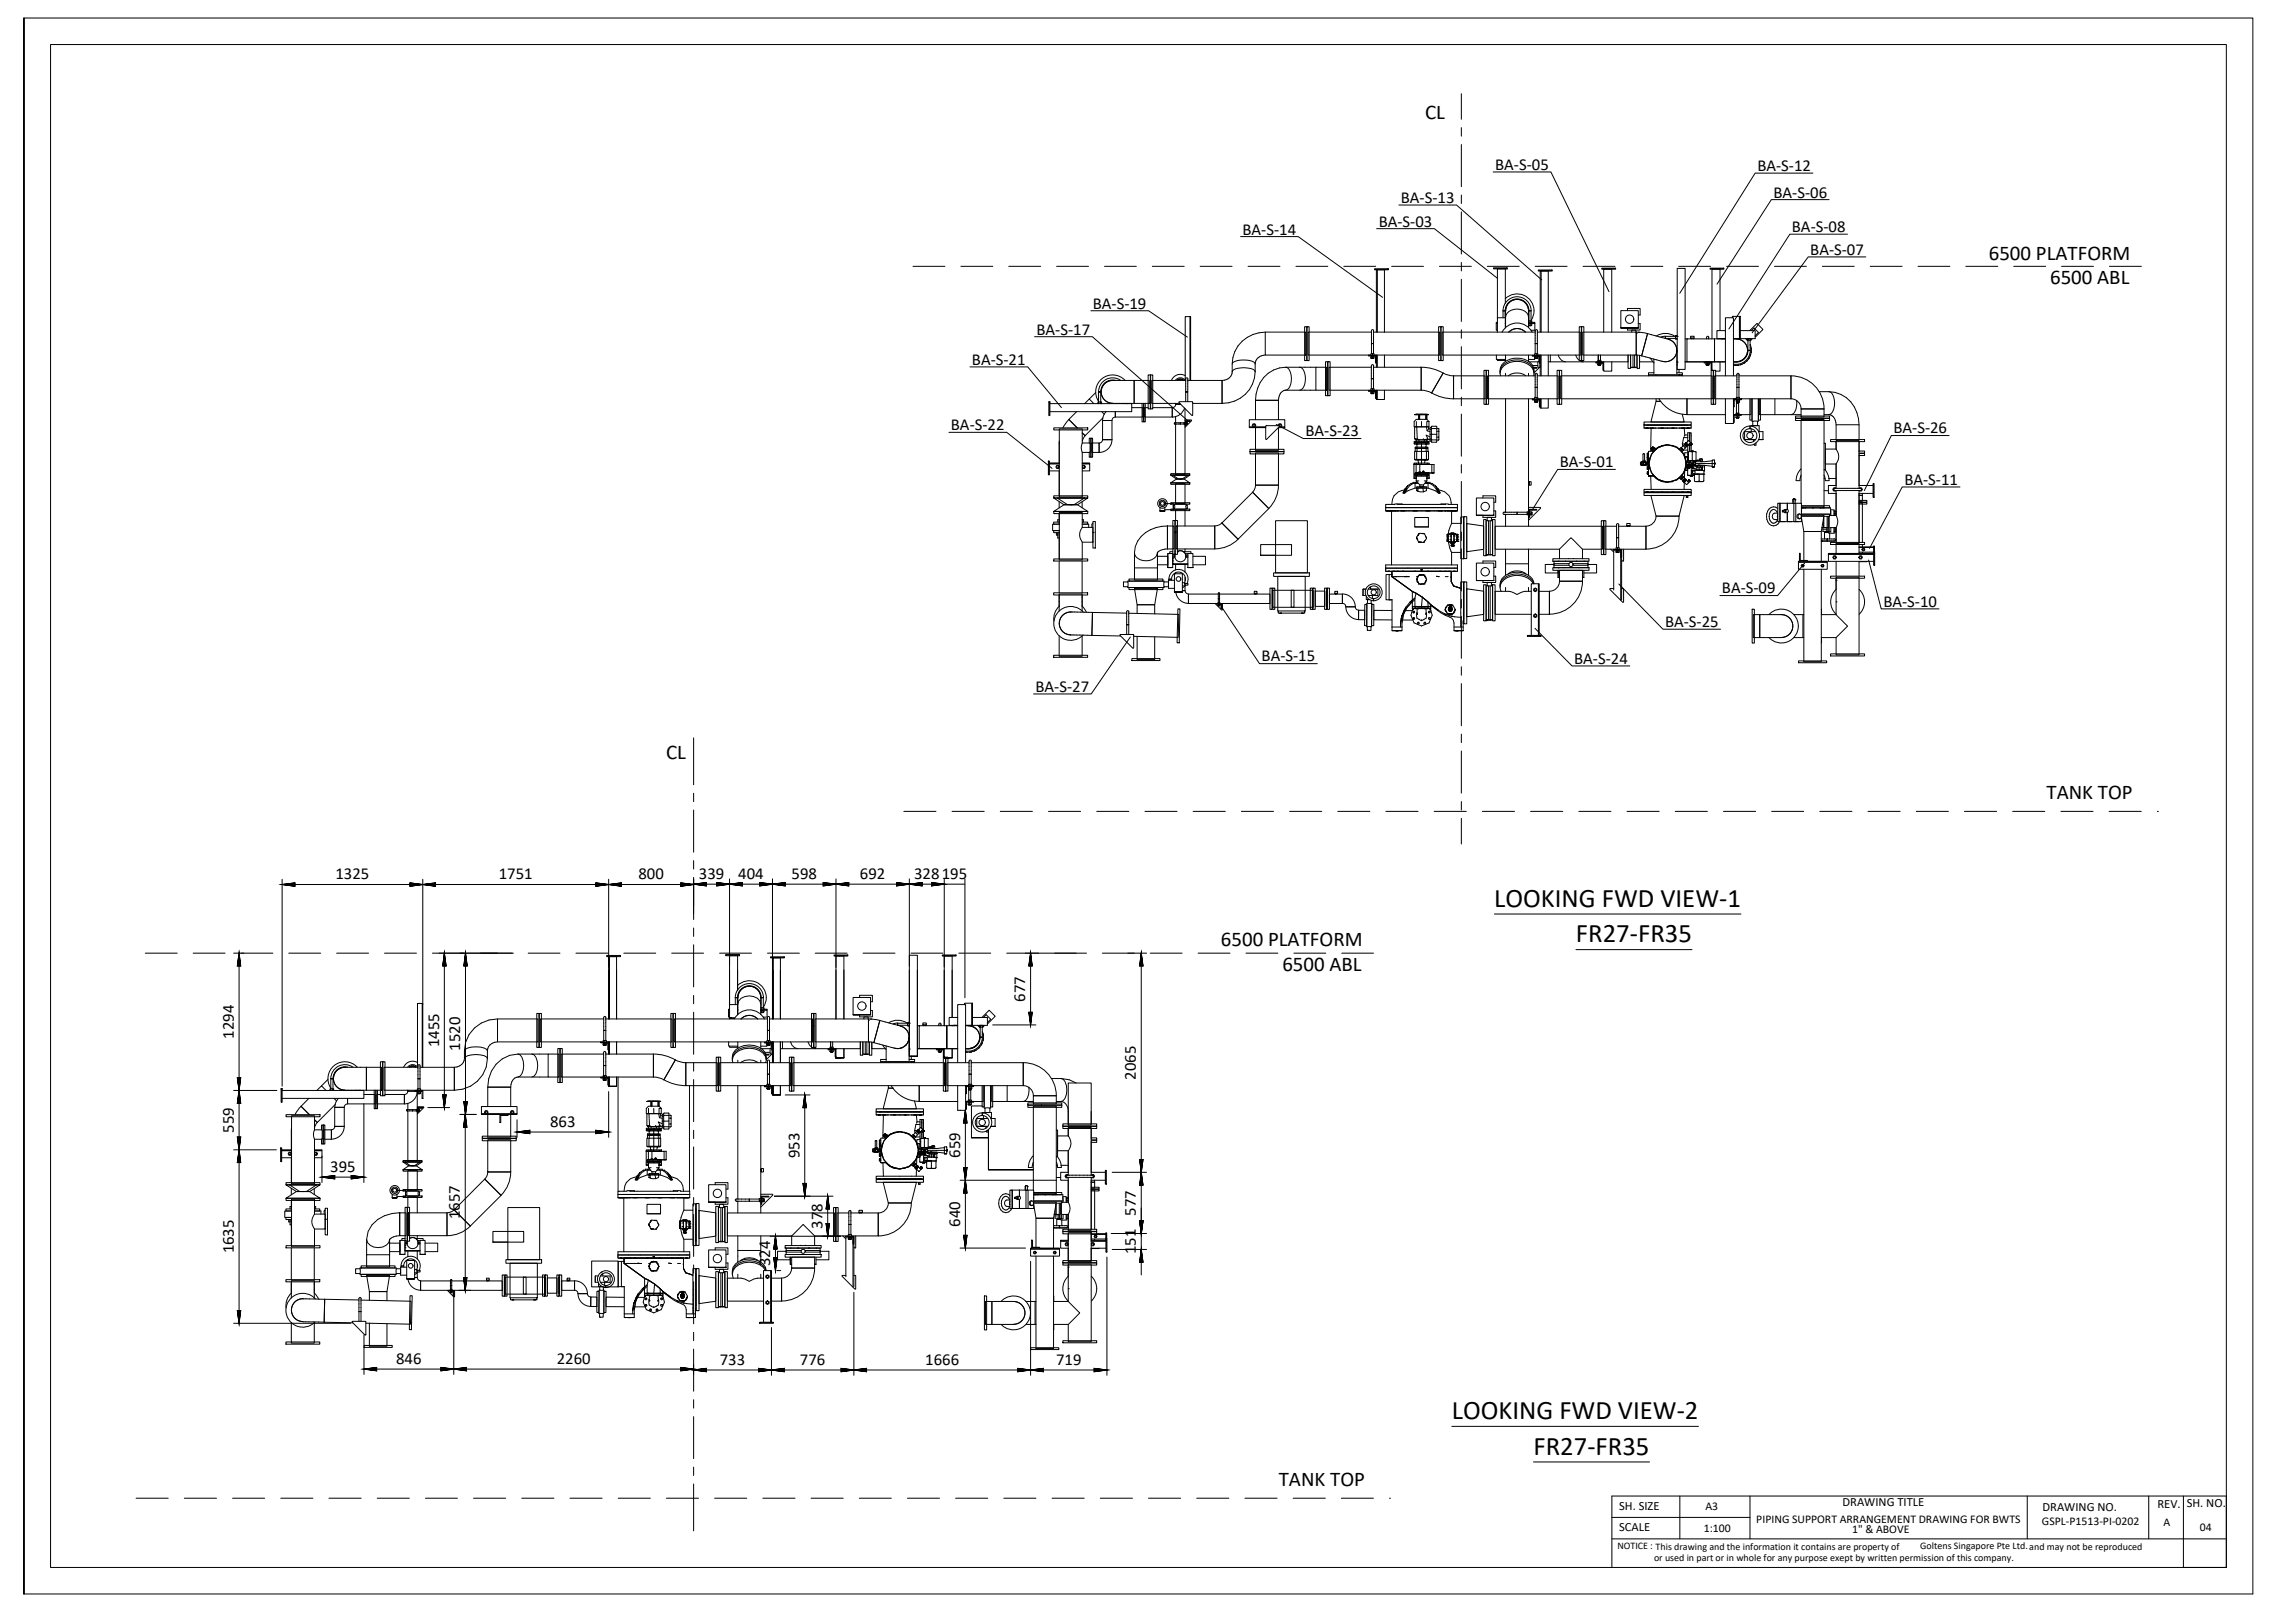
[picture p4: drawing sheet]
<svg xmlns="http://www.w3.org/2000/svg" width="420mm" height="297mm" viewBox="0 0 420 297" stroke-linecap="round" stroke-linejoin="round" font-family="sans-serif">
<defs><g id="words">
<g font-size="4.9">
<text x="275.5" y="167.2">LOOKING FWD VIEW-1</text>
<text x="290.5" y="173.8">FR27-FR35</text>
<text x="267.7" y="261.7">LOOKING FWD VIEW-2</text>
<text x="282.7" y="268.2">FR27-FR35</text>
</g>
<g font-size="3.9">
<text x="262.7" y="22">CL</text>
<text x="366.7" y="47.9">6500 PLATFORM</text>
<text x="378" y="52.4">6500 ABL</text>
<text x="122.8" y="140">CL</text>
<text x="377.3" y="147.4">TANK TOP</text>
<text x="225.1" y="174.5">6500 PLATFORM</text>
<text x="236.4" y="179">6500 ABL</text>
<text x="235.8" y="274">TANK TOP</text>
</g>
<g font-size="3.1">
<text x="275.7" y="31.3">BA-S-05</text>
<text x="324" y="31.5">BA-S-12</text>
<text x="254.2" y="41.8">BA-S-03</text>
<text x="258.3" y="37.4">BA-S-13</text>
<text x="327" y="36.4">BA-S-06</text>
<text x="229.1" y="43.2">BA-S-14</text>
<text x="330.4" y="42.8">BA-S-08</text>
<text x="333.7" y="47">BA-S-07</text>
<text x="201.5" y="56.9">BA-S-19</text>
<text x="191.1" y="61.7">BA-S-17</text>
<text x="179.2" y="67.2">BA-S-21</text>
<text x="175.3" y="79.3">BA-S-22</text>
<text x="240.7" y="80.5">BA-S-23</text>
<text x="349.1" y="79.9">BA-S-26</text>
<text x="287.6" y="86.2">BA-S-01</text>
<text x="351.1" y="89.4">BA-S-11</text>
<text x="317.5" y="109.4">BA-S-09</text>
<text x="347.2" y="111.9">BA-S-10</text>
<text x="307" y="115.6">BA-S-25</text>
<text x="232.6" y="122">BA-S-15</text>
<text x="290.2" y="122.4">BA-S-24</text>
<text x="190.9" y="127.6">BA-S-27</text>
<text x="61.9" y="162.1">1325</text>
<text x="92" y="162.1">1751</text>
<text x="117.7" y="162.1">800</text>
<text x="128.8" y="162.1">339</text>
<text x="136.1" y="162.1">404</text>
<text x="145.9" y="162.1">598</text>
<text x="158.5" y="162.1">692</text>
<text x="168.5" y="162.1">328195</text>
<text x="189" y="184.7" transform="rotate(-90 189 184.7)">677</text>
<text x="43.1" y="191.5" transform="rotate(-90 43.1 191.5)">1294</text>
<text x="80.9" y="193.1" transform="rotate(-90 80.9 193.1)">1455</text>
<text x="84.8" y="193.7" transform="rotate(-90 84.8 193.7)">1520</text>
<text x="209.4" y="199.1" transform="rotate(-90 209.4 199.1)">2065</text>
<text x="43.1" y="208.9" transform="rotate(-90 43.1 208.9)">559</text>
<text x="101.4" y="207.8">863</text>
<text x="147.4" y="213.6" transform="rotate(-90 147.4 213.6)">953</text>
<text x="177" y="213.5" transform="rotate(-90 177 213.5)">659</text>
<text x="60.9" y="216.1">395</text>
<text x="84.8" y="224.8" transform="rotate(-90 84.8 224.8)">1657</text>
<text x="151.6" y="226.6" transform="rotate(-90 151.6 226.6)">378</text>
<text x="177" y="226.2" transform="rotate(-90 177 226.2)">640</text>
<text x="209.4" y="224.1" transform="rotate(-90 209.4 224.1)">577</text>
<text x="43.1" y="231.1" transform="rotate(-90 43.1 231.1)">1635</text>
<text x="142" y="233.4" transform="rotate(-90 142 233.4)">324</text>
<text x="209.4" y="231.2" transform="rotate(-90 209.4 231.2)">151</text>
<text x="73" y="251.5">846</text>
<text x="102.6" y="251.5">2260</text>
<text x="132.7" y="251.6">733</text>
<text x="147.5" y="251.6">776</text>
<text x="170.6" y="251.6">1666</text>
<text x="194.7" y="251.6">719</text>
</g>
<g font-size="2.3">
<text x="298.5" y="278.4">SH. SIZE</text>
<text x="339.7" y="277.6">DRAWING TITLE</text>
<text x="376.6" y="278.6">DRAWING NO.</text>
<text x="397.7" y="278">REV.</text>
<text x="403.1" y="277.9">SH. NO.</text>
<text x="298.5" y="282.3">SCALE</text>
</g>
<g font-size="2.2">
<text x="314.4" y="278.4">A3</text>
<text x="323.8" y="280.8">PIPING SUPPORT ARRANGEMENT DRAWING FOR BWTS</text>
<text x="376.5" y="281.2">GSPL-P1513-PI-0202</text>
<text x="398.9" y="281.5">A</text>
<text x="314.1" y="282.5">1:100</text>
<text x="341.5" y="282.7">1&quot; &amp; ABOVE</text>
<text x="405.6" y="282.3">04</text>
</g>
<g font-size="1.8">
<text x="298.2" y="285.7">NOTICE : This drawing and the information it contains are property of</text>
<text x="304.9" y="287.7">or used in part or in whole for any purpose exept by written permission of this company.</text>
<text x="354" y="285.7">Goltens Singapore Pte Ltd.and may not be reproduced</text>
</g>
</g></defs>
<!-- layer: SymbolsOnDrawingSheet_0 -->
<path d="M4.4 3.3h410.9v290.6h-410.9zM9.3 8.2h401.1v280.8h-401.1zM297.2 279.8h25.4M309.7 275.8v7.9M322.6 275.8v7.9M373.7 275.8v7.9M396.1 275.8v7.9M402.5 275.8v13.2h7.9v-13.2h-113.2v13.2M4.4 293.9v-290.6v290.6M297.2 283.7h113.2" fill="none" stroke="#000" stroke-width=".18"/>
<!-- layer: Frame -->
<g fill="none" stroke="#000" stroke-width=".18">
<path d="M269.4 17.3v4.7M269.4 23.5v1.6M269.4 26.6v7.8M269.4 36v1.5M269.4 39.1v7.7M168.3 49.1h5.9M177.2 49.1h5.8M186 49.1h5.9M194.8 49.1h5.9M203.6 49.1h5.9M212.4 49.1h5.9M221.3 49.1h5.8"/>
<path d="M230.1 49.1h5.9M238.9 49.1h5.9M247.7 49.1h5.9M256.6 49.1h5.8M265.4 49.1h5.9M269.4 48.4v1.6M269.4 51.5v7.8M274.2 49.1h5.9M283 49.1h5.9M291.9 49.1h5.8M300.7 49.1h5.9M309.5 49.1h5.9"/>
<path d="M318.3 49.1h5.9M327.1 49.1h5.9M336 49.1h5.8M344.8 49.1h5.9M353.6 49.1h5.9M362.4 49.1h5.9M371.2 49.1h5.9M380.1 49.1h5.9M388.9 49.1h5.9M269.4 60.8v1.6M269.4 63.9v7.8M269.4 73.2v1.6"/>
<path d="M269.4 76.3v7.8M269.4 85.7v1.5M269.4 88.8v7.7M269.4 98.1v1.6M269.4 101.2v7.8M269.4 110.5v1.6M269.4 113.6v7.8M127.9 136.1v8.6M269.4 122.9v1.6M269.4 126v7.8M269.4 135.4v1.5M269.4 138.5v7.7"/>
<path d="M127.9 146.3v1.5M127.9 149.4v7.7M127.9 158.7v1.5M166.6 149.6h6M175.5 149.6h5.9M184.4 149.6h5.9M193.3 149.6h5.9M202.2 149.6h5.9M211.1 149.6h5.9M220 149.6h5.9M228.9 149.6h5.9M237.8 149.6h5.9"/>
<path d="M246.6 149.6h5.9M255.5 149.6h5.9M264.4 149.6h5.9M269.4 147.8v1.6M269.4 150.9v4.7M273.3 149.6h5.9M282.2 149.6h5.9M291.1 149.6h5.9M300 149.6h5.9M308.8 149.6h6M317.7 149.6h6M326.6 149.6h5.9"/>
<path d="M335.5 149.6h5.9M344.4 149.6h5.9M353.3 149.6h5.9M362.2 149.6h5.9M371.1 149.6h5.9M379.9 149.6h6M388.8 149.6h6M397.7 149.6h.1M26.8 175.7h5.9M35.6 175.7h5.9M44.4 175.7h5.9M53.2 175.7h5.9"/>
<path d="M62.1 175.7h5.9M70.9 175.7h5.9M79.7 175.7h5.9M88.5 175.7h5.9M97.4 175.7h5.8M106.2 175.7h5.9M115 175.7h5.9M123.8 175.7h5.9M127.9 161.8v7.7M127.9 171.1v1.6M127.9 174.2v7.8M132.7 175.7h5.8"/>
<path d="M141.5 175.7h5.9M150.3 175.7h5.9M159.1 175.7h5.9M167.9 175.7h5.9M176.8 175.7h5.9M185.6 175.7h5.9M194.4 175.7h5.9M203.2 175.7h5.9M212.1 175.7h5.8M220.9 175.7h5.9M229.7 175.7h5.9M238.5 175.7h5.9"/>
<path d="M247.4 175.7h5.8M127.9 183.5v1.6M127.9 186.6v7.8M127.9 196v1.5M127.9 199.1v7.7M127.9 208.4v1.5M127.9 211.5v7.7M127.9 220.8v1.6M127.9 223.9v7.8M127.9 233.2v1.6M127.9 236.3v7.8M127.9 245.7v1.5"/>
<path d="M127.9 248.8v7.7M127.9 258.1v1.5M25.1 276.2h5.9M34 276.2h5.9M42.9 276.2h5.9M51.8 276.2h5.9M60.6 276.2h6M69.5 276.2h6M78.4 276.2h5.9M87.3 276.2h5.9M96.2 276.2h5.9M105.1 276.2h5.9"/>
<path d="M114 276.2h5.9M122.9 276.2h5.9M127.9 261.2v7.7M127.9 270.5v1.6M127.9 273.6v8.7M131.7 276.2h6M140.6 276.2h6M149.5 276.2h6M158.4 276.2h5.9M167.3 276.2h5.9M176.2 276.2h5.9M185.1 276.2h5.9"/>
<path d="M194 276.2h5.9M202.8 276.2h6M211.7 276.2h6M220.6 276.2h6M229.5 276.2h5.9M238.4 276.2h5.9M247.3 276.2h5.9M256.2 276.2h.1"/>
</g>
<!-- layer: PM_txt_layer -->
<g fill="none" stroke="#000" stroke-width=".18">
<path d="M257.9 37.8h10.6l15.7 13.8M275.3 31.7h10.6l10.7 22.1M334.2 31.9h-10.6l-13.9 22.2M337.2 36.8h-10.6l-10 15.6M201.1 57.3h10.7l7.1 4.9M228.7 43.6h10.6l15.6 11.2M253.8 42.2h10.6l11.7 9.1M340.6 43.2h-10.6l-11.3 17.5M344 47.4h-10.6l-10.4 14M174.9 79.7h10.7l8.4 6.7M178.8 67.6h10.7l6.2 7.6M190.7 62.1h10.7l17.7 15.6"/>
<path d="M235.3 78.3l5 2.6h10.6M297.8 86.6h-10.6l-4.7 7.5M359.3 80.3h-10.6l-5 10.1M361.3 89.8h-10.6l-6 11.3M208.4 117.5l-7.2 10.5h-10.7M225.2 111.9l7 10.5h10.7M283 115.8l6.8 7h10.7M298.4 107.7l8.2 8.3h10.6M332.7 103.8l-5 6h-10.6M344.5 103.3l2.3 9h10.7M275.5 168.5h45.5M290.5 175.1h21.4"/>
<path d="M267.7 263h45.4M282.7 269.6h21.4"/>
</g>
<!-- layer: Ballast_System -->
<g fill="none" stroke="#000" stroke-width=".18">
<path d="M277.1 57.3a2.59 2.59 0 0 1 2.6-2.6 2.59 2.59 0 0 1 2.6 2.6M277.1 58.6v-1.3h.4v1.3M277.5 57.3a2.19 2.19 0 0 1 2.2-2.2 2.19 2.19 0 0 1 2.2 2.2M277.5 59.2h.1M277.5 60h.1M277.5 59.6h.1M277.5 55.1a3.1 3.1 0 0 1 4.2-.2 3.1 3.1 0 0 1 .6 4.2M277.6 58.5a2.28 2.28 0 0 1 3.6-1.1l.5 .7 .1 2.3M277.6 57.3v3.1M277.6 57.3a2.11 2.11 0 0 1 2.1-2.1 2.11 2.11 0 0 1 2.1 2.1M281.8 59.6h.1v.4h-.1M281.8 59.2h.1v.2"/>
<path d="M281.8 57.3v1.2M281.9 59.6h.3v.4h-.3v.1l.5-.1v-.4h-.1M282.2 59.4v-.2h-.3v-1.9h.4v1.9h.1v.2M300 57.3v-.4h2.4v1.2h-.4M302 59.7h.4v1.2h-2.4v-.4h-1.2h3.2h-3.2v-3.2h3.2v3.2M194.3 78.9h6.2v.4h-6.2zM197.1 77.3l-1.1 1.6M198.5 75.9l-1.5 1.4 1.6 1.6-1.6-1.6M200 74.4l.8-.8 .9 .8M202 72.4l-1.2 1.2M202.4 74.4v-.3h.2v.3M202.6 74.1h.3v.3"/>
<path d="M202.9 74.1h.2v.3M202.9 72.3h-.4h.4M202.9 74.4h.1M202.9 72.3v1.8M203.1 75.9l.5 .5M203.3 77.5h1.7v3.6h-1.7zM203.3 77l-3.2 3.3-.6-.5 .6 .5M205.1 74.4a2.11 2.11 0 0 1-2.1-2.1 2.11 2.11 0 0 1 2.1-2.2h4v4.3h-4M205.7 70.1a2.19 2.19 0 0 0-2.8 2.2M206.6 70.1a2.59 2.59 0 0 0-4.1 2.2v1.8M207.2 74.4h.1M207.3 74.4h.1"/>
<path d="M207.4 70.1a3.1 3.1 0 0 0-4.2-.3 3.1 3.1 0 0 0-.7 4.2M207.7 74.4h.1M207.8 74.4h.1M208.6 75.2h2.1v1.7h-5.1v-1v1a.62 .62 0 0 0-.6 .6h-1.7l.1-.7 .5-.9M209.1 70.1h2.8v4.3h-2.8zM210.6 74.4v3.4h.2v-3.4M210.9 74.4v3.4h.2v-3.4M211.7 75.2h-.7v1.7h5.1v-1.7h-3.6M211.7 69.1h.4v6.3h-.4zM212.1 75.2h.1M212.1 69.1h.4v6.3h-.4zM216.7 70.1a1.13 1.13 0 0 1 1.8 0"/>
<path d="M216.7 74.4v.1h1h-1zM216.7 76.8v1.2M216.8 74.5a.62 .62 0 0 1-.7 .7v1.7a2.36 2.36 0 0 0 2.3-1.7M217.1 70.1a.92 .92 0 0 1 1.1 0 .9 .9 0 0 0-1.2 0M217.6 78v.2zM218.3 78l-1.7-.1-.1 .2 .1 .1M218.3 78.2h-1.7h.1v9.3h1.8v-9M218.3 78.1h.2v.2h-.2zM218.3 78.1v-.2h.2v.2M218.5 78h.1M218.5 75.4v2.2M218.5 69.3a1.77 1.77 0 0 0-2.5 .8"/>
<path d="M218.6 74.1v-4.2l.2-.2 .2 .2v4.2M218.6 72.3h.4zM218.6 70.1h-6.3v4.3h5.2M218.6 78h.1M218.6 78.2h.1M218.6 78.1h.2v.2h-.2zM218.6 78.1v-.2h.2v.2M218.6 78.3h.2M218.8 78h.1v.2h-.1M219 70.1h6.3v4.3M219.9 74.4h5.4M227.2 68.5a1.71 1.71 0 0 1-1.9 1.6v4.3"/>
<path d="M227.2 68.5a2.14 2.14 0 0 1 2.1-.7h.5a1.68 1.68 0 0 1 1.6 .7M231 78.7l-.1-.3 .1-.3h.4l.1 .3-.1 .3M231.4 67.1a2.13 2.13 0 0 0-2.1-.7l-1.1 .1a1.21 1.21 0 0 0-1 .6v1.4M231.4 68.5a6 6 0 0 1-6.1 5.9M231.4 67.1v1.4M231.5 77.4v-3.6h4.2v3.6M231.5 78.8v4.2h4.2v-4.2M233.3 61.2h7.4v4.3h-7.4zM233.3 61.2a6 6 0 0 0-6.1 5.9M233.3 65.5a1.79 1.79 0 0 0-1.9 1.6M235.7 78.5l.1-.4h.3l.2 .3-.1 .3M235.8 78.5l.1-.3 .3 .1-.1 .3h-.2"/>
<path d="M237 67.7a5.7 5.7 0 0 0-5.5 6.1h4.2a1.63 1.63 0 0 1 1.3-1.9M237 67.7a1.9 1.9 0 0 1 1.1 2.1 1.9 1.9 0 0 1-1.1 2.1M237 67.7h5.6M239.6 67.7a1.9 1.9 0 0 1 1.1 2.1 1.9 1.9 0 0 1-1.1 2.1h-2.6M239.6 71.9h3M240.5 60.2h.4v6.3h-.4zM241 60.2h.3v6.3h-.3zM242.6 67.7h2v4.2h-2zM244.4 66.7h.4v6.3h-.4zM244.8 66.7h.4v6.3h-.4zM252.7 71.7h.3v.3h-.3zM252.7 72.2h.3v.3h-.3z"/>
<path d="M252.7 65.5v-.3h.3v.3M252.7 65.7h.3v.3h-.3zM252.7 66h.6M252.7 72.5l.1 .1 .5-.1M252.7 72h.1M252.8 69.8h.4zM252.8 72.2h.1M252.8 72h.1M252.8 67.7h-7.8v4.2h7.7M252.8 67.4v4.3M252.8 67.4l.2-.2 .2 .2M252.8 63.4h.4z"/>
<path d="M252.8 61.2h-11.6v4.3h11.5M252.8 65.6v.1M253 71.7h.3v.3h-.3M253 72.2h.3v.3h-.3M253 65.2h.3v.3M253 65.7h.3v.3h-.3M253.2 72h.1M253.2 72.2h.1M253.2 61.2h12.2v4.3h-12.1M253.2 67.7h8.8v4.2M253.2 61v4.2M253.2 65.6v.1"/>
<path d="M253.2 67.4v4.3M253.2 61l-.2-.2-.2 .2v4.2M253.3 71.9h8.7M265.2 60.2h.4v6.3h-.4zM265.7 60.2h.4v6.3h-.4zM266.1 68.8l-2.2 3.7M266.1 68.8l-2.3-.9-1.8-.2v4.2M266.1 68.8l.7 .3 1.2 .2v4.2a9.7 9.7 0 0 1-4.8-1.4l-1.2-.2M268 69.3h5.8v4.2h-5.8zM273.6 68.3h.4v6.2h-.4zM274 68.3h.4v6.2h-.4zM276.5 68.5a2.23 2.23 0 0 1 1.8-2.2 3.5 3.5 0 0 1 4.4 1.5l.1 .7"/>
<path d="M276.5 68.6a2.74 2.74 0 0 1 3.2-2.2 2.9 2.9 0 0 1 3.1 2.2v.2M276.5 68.6v.2M276.6 69.3a2.1 2.1 0 0 1 1.7-2.5 3.5 3.5 0 0 1 4.4 1.5l.1 1M276.9 61.2a3.1 3.1 0 0 1 5.6 0M277.6 65.5v1.1M277.6 68.8v.5M277.6 73.5v20.9M278.1 69.3a2.71 2.71 0 0 1 3.2 0M278.2 61.2a2.11 2.11 0 0 1 3 0M281.8 65.5v1.1M281.8 68.8v.5M281.8 73.5v20.8"/>
<path d="M282.9 73.6v-.3h.3v.3M282.9 73.8h.3v.3h-.3zM282.9 74.1h.6M282.9 65.5v-.3h.3v.3M282.9 65.7h.3v.3h-.3zM282.9 66h.6M283 73.3v-4.3l.2-.2 .2 .2v4.3M283 71.4h.4zM283 63.4h.4zM283 69.3h-8.8v4.2h8.7M283 61.2h-17.1v4.3h17M283 65.7h.1"/>
<path d="M283 73.7v.1M283.2 73.3h.3v.3M283.2 73.8h.3v.3h-.3M283.2 65.2h.3v.3M283.2 65.7h.3v.3h-.3M283.4 69.3h3.9v4.2h-3.8M283.4 73.7v.1M283.4 65.5h.1M283.4 61.2h7.9v4.3h-7.8M283.4 61v4.2M283.4 65.7h.1M283.4 61l-.2-.2-.2 .2v4.2"/>
<path d="M283.5 66.7v1h.4v-.7M283.7 65.7v1h-1.8M283.7 65.5h.1M283.9 65.5h.1M285.8 66.7h2.8M285.8 65.5v1.2h-.4M287.1 68.3h.4v6.2h-.4zM287.3 65.5a1.68 1.68 0 0 0 1.3 1.2h3.3M287.5 68.3h.4v6.2h-.4zM287.7 69.3h28v4.2h-28zM290.5 65.5l.3 .6 .4 .4M291.2 60.2h.3v6.3h-.3z"/>
<path d="M291.2 66.5l.7 .2M291.5 62.5h.1M291.6 60.2h.4v6.3h-.4zM291.8 61.2h9.9v4.3h-9.9zM291.9 66.7h2.7M294.6 66.4h.3v.4h-.3zM294.6 66.9h.3v.3h-.3zM294.6 67.2l.1 .2M294.6 66.8h.1M294.7 67.4h.4h-.4M294.7 66.9h.1M294.7 66.8h.1"/>
<path d="M294.7 65.5v.9zM294.9 66.4h.3v.4h-.3M294.9 66.9h.3v.3h-.3M295.1 66.8h.1M295.1 66.9h.1M295.1 66.8l5.1-.1v-1.2v2.4h.4v-2.4v2.2h.2M295.1 65.5v.9M295.2 67.2l-.1 .2M300.8 61.2v-.3h.8v.3M300.8 67.7l.8 .1zM301.1 65.5v2.2M301.4 65.5v2.2"/>
<path d="M301.7 61.5h.1M301.7 65.5l1 .1M302 61.3h.3M303.1 77.8h8.7v.5h-8.7zM303.7 61.5l-1.1 4.1 1.5 .4a7.7 7.7 0 0 0 3.5 .6 2.11 2.11 0 0 0 1.5-2 2.11 2.11 0 0 0-1.5-2M303.7 61.5l3.9 1M303.7 61.5l-1.1 4.1M303.8 61.5l-2.1-.3v4.3M303.9 69.3v-.1h6.3v.1M304.3 66l.6 .9M304.8 66.7h-2.5v-1.2v2.4h-.5v-2.4v2.2h-.2M304.9 68.7h-1v.4h6.3v-.4h-1.1"/>
<path d="M304.9 66.2v2.7M305.3 73.5v.5h.9h-.9l-.9 3.8h6.1l-.4-1.4M305.3 69.1v.1M305.4 61.9a3.1 3.1 0 0 1 3.4 .1M305.8 73.5a6.1 6.1 0 0 0 5.2 2.9M307 62v.4v-.4M307 62.4h1.9M307 62.4h.1M307 62l-.8 .1M309.1 65.1v-.5v4.3M309.1 67.1h.1M309.1 67.3h.1"/>
<path d="M309.1 66.8h.1M309.1 66.6h.1M309.2 62.4h-.3v.1h.3M309.2 62h-.3v.4M309.2 61.9h-.3v.1h-1.9M309.2 66.8h.1M309.2 62h.1M309.5 68.1v.6M309.5 69.1v.1M309.7 69.1v.1M310 69.1v.1M310.7 66.7l3.9 .1"/>
<path d="M310.7 62.5h.3M311 76.5v-3v3h7.1M311 62.5h5.1v4.2h-5.1zM311.7 62h.6v.4h-.6zM311.8 62.5l-.1-.1h.6l-.1 .1M314.5 66.7h.6M314.5 66.9h.3v.3h-.3zM314.5 67.2l.1 .2M314.6 62.2l.2-.2 .2 .2M314.6 67.4h.4h-.4M314.6 66.9h.1M314.6 66.8h.1"/>
<path d="M314.6 62.2v.3M314.8 66.9h.3v.3h-.3M315 66.8h.1M315 66.9h.1M315 62.2v.3M315.1 67.2l-.1 .2M315.5 68.3h.4v6.2h-.4zM315.9 72.2h.1M315.9 68.3h.4v6.2h-.4zM316.1 62.5v4.2h2h-2M316.1 66.7l-1.1 .1M316.1 62.5h2"/>
<path d="M316.1 62.5v4.2M317.5 62.4h.1M317.5 62.4l-.2 .1M317.8 62.5h.2M317.8 62.4l-.3 .1M319.6 62.5h.5M320 76.4v-.2h.3v.2M320 76.7h.3v.3h-.3zM320 77l.1 .1 .5-.1M320.1 62.5a2.11 2.11 0 0 1 2.1 2.1 2.11 2.11 0 0 1-2.1 2.1M320.1 73.8h.3v.3h-.3zM320.1 74.1h.6"/>
<path d="M320.1 74.3h.4zM320.1 73.7v.1M320.1 74.1v2.1M320.1 76.6v.1M320.2 73.3v-4.3l.2-.2 .2 .2v4.3M320.2 71.4h.4zM320.2 69.3h-4.1v4.2h4v-.2h.3v.2M320.2 73.7v.1M320.3 76.2h.3v.2M320.3 76.7h.3v.3h-.3M320.4 73.3h.3v.2h9.5M320.4 73.8h.3v.3h-.3"/>
<path d="M320.5 74.2v2M320.5 76.6v.1M320.6 69.3h9.6v4.2M320.6 73.7v.1M321.8 62.4l.3 .3M322.2 62.7l.1 .2M322.2 64.6h.5h-.5M322.2 62.4h.1M322.3 64.6a2.19 2.19 0 0 1-2.7 2.1h.5M322.3 62.4h-.2v.3h.2l-.1 1.9M322.6 73.5v4h.4v-4v4.2h.1M322.6 78.5v.6"/>
<path d="M322.6 78.5a1.77 1.77 0 0 0-1.6 2.5 1.77 1.77 0 0 0 2.9 .5 1.77 1.77 0 0 0-.8-2.9h-.4v.5a1.28 1.28 0 0 0-1.2 1.8 1.28 1.28 0 0 0 2.1 .3 1.28 1.28 0 0 0-.5-2.1l-.4-.1M322.6 62.4h.2v.3h-.2zM322.6 62.4h-.3v.3h.3l.1 1.9M322.7 64.6a2.59 2.59 0 0 1-3.1 2.5M322.7 63.6a2.78 2.78 0 0 1-3.1 3.7M322.8 73.5v3h-1.8M322.9 78.6v-.1h1.4v1.1M322.9 79.1v.5M323.1 77.7h.9v.8h-.9zM323.6 79.6h-2v1.4h1.7v.4M324.2 79.6h.8v1.4h-.8M324.4 73.5v3h2.8v-3"/>
<path d="M324.6 73.5v4h-.4v-4v4.2h-.2M330.2 69.3a6.1 6.1 0 0 1 6.1 6.1h-4.3a1.85 1.85 0 0 0-1.8-1.9zM330.2 76.5h1.8M331 76.7h6.3v.4h-6.3zM331 77.2h6.3v.3h-6.3zM331.2 73.9a2.69 2.69 0 0 1-.7 2.5l-3.3 .1M332 75.4h4.3v1.5h-4.3zM335.4 72.2h1.8M336.3 76.5h.9M337.2 72.2a1.9 1.9 0 0 1 1 2.1 1.95 1.95 0 0 1-1 2.2M337.2 76.5a1.63 1.63 0 0 1 1.3 1.8M337.2 72.2a5.8 5.8 0 0 1 5.5 6.1"/>
<path d="M194.3 94.3l1.9-1.2h2.5l1.8 1.2zM194.3 91.8h6.2l-1.8 1.3h-2.5zM194.3 91.4h6.2v.4h-6.2zM194.3 94.3h6.2v.4h-6.2zM194.8 98.2v.5h.2M194.9 91.8h5l-1.9 1.2h-1.2zM195 98.2v1h.3M195.3 95.8h-.3v.5M195.3 81.7h.1M195.3 86.8v4.6M195.3 92.5v1.2M195.3 94.7v1.8"/>
<path d="M195.3 96.5h.1M195.3 96.3h-1v.3h1h-1.2v1.2h1.2h-1v.4h1M195.3 86l-.1-.2h-.4l-.1 .3 .1 .3h.4l.1-.3M195.3 81.7v3.7M195.3 98v5.1M195.3 81.3v.4M197.3 93.1h.1M197.5 93.1h.1M199.5 92.5v1.1M199.5 85.9l.4-.1 .2 .3-.2 .3-.4-.1M199.5 97.2h2v2.8h-2a2.16 2.16 0 0 1 0-2.8zM199.5 96.3h1v.3h-1h1.2v.6"/>
<path d="M199.5 81.7h1.5v1.7h-1.5a2.07 2.07 0 0 1 0-1.7zM199.5 81.7v-2.6h-4.2v12.5h4.2v-8.2M199.5 97.2v-2.7h-4.2v8.8h4.2v-3.3M199.5 95.8h.2v.5M200.1 80.3l-.5 1M200.8 81.7v-.9h.3v3.5h-.3v-.9M201.2 80.8h.2v3.5h-.2zM201.3 81.7h1.3v1.7h-1.3zM201.5 98.2h.1M201.5 98.1h.1M201.5 96.2h.4v4.8h-.4zM201.5 100h.1"/>
<path d="M201.5 96.5l-.2 .3v.4M202.6 81.7v1.7M203.3 81.1h1.7a2.36 2.36 0 0 1-2.4 2.3M203.3 81.1a.62 .62 0 0 1-.7 .6M213.9 92.5v.7M213.9 93.6v.6M214.7 94.2h-.8h.8M214.7 92.9h1.6v1.1h-1.6M214.7 92.5v.7M214.7 93.6v.6M214.9 92.8h.3M215.2 92.8a.88 .88 0 0 0-1.2-.8 .88 .88 0 0 0-.3 1.4 .88 .88 0 0 0 1.4-.2l.1-.3"/>
<path d="M215.2 97h1.2v4.2h-1.2zM215.2 97a6 6 0 0 0-5.9 3.8l-.1 1.1M215.2 97v4.2l-1.3 .3-.5 .4M215.8 89l1.1-.7h1.4l1.1 .7zM215.8 87.6h3.6l-1.1 .7h-1.4zM215.8 89h3.6v.3h-3.6zM215.8 87.3h3.6v.3h-3.6zM215.8 93.9h3.6v.2h-3.6zM215.8 92.7h3.6v.3h-3.6zM216.2 87.6h2.8l-1 .7h-.8zM216.2 96h.4v6.2h-.4zM216.3 93.1h.2v.7h-.2z"/>
<path d="M216.5 93.1v-.1h2.2v.1M216.5 93.8v.1h2.2v-.1M216.6 98h.1M216.7 98.2h.1M216.7 98h.1M216.7 96h.4v6.2h-.4zM216.7 89.2h1.8v3.6h-1.8zM216.7 96v-2h1.8v3M216.9 97h7.1v4.2h-7.1zM217.5 88.3h.1M217.7 88.3h.1M218.7 93.1h.2v.7l-.2-.1z"/>
<path d="M225.3 96.4l5.6-5.6 3 3-5.7 5.6zM225.3 96.4l2.9 3M225.3 96.4l-.6 .4-.7 .2v4.2a6.1 6.1 0 0 0 4.3-1.8M230.4 82.8h6.3v.4h-6.3zM230.4 83.3h6.3v.4h-6.3zM231.5 89.5l4.2-.1a6.1 6.1 0 0 1-1.8 4.3l-3-2.9M231.5 89.4a1.85 1.85 0 0 1-.6 1.3M231.5 83.5h4.2v6h-4.2zM269.9 95.3h.5v7.7h-.5zM270.4 96.5l3.1 .5v4.3l-3.1 .4zM273.4 91.8v-.4h2.3v1.2h-.3M273.5 95.8h.5v6.7h-.5z"/>
<path d="M274.2 95.4h.8v.6h-.8zM274.2 96h-.2v6.3h.2M274.4 96v6.3M274.7 96v6.3M275 96h.2v6.3h-.2M275.2 95.8h.4v6.7h-.4zM275.4 94.2h.3v1.2h-2.3v-.4h-1.2h3.2h-3.2v-3.2h3.2v3.2M279.7 94.4v.4zM281.5 94.4h-4.2l-.2 .2 .2 .2M281.5 94.8h-4.2h.3v2.2M281.5 94.6h.3v.3h-.3zM281.5 94.6v-.2h.3v.2"/>
<path d="M281.8 88.9l.1-.1v.7l-.1-.2zM281.8 94.4h.1M281.8 94.9v2.1M281.9 88.8h.4v.7h-.4zM282 94.4h.1M282 94.8h.1M282 94.6h.3v.3h-.3zM282 94.6v-.2h.3v.2M282 94.9h.3M282.3 94.4v.4M295.2 96h.4v6.3h-.4zM295.7 96h.4v6.3h-.4z"/>
<path d="M298 99.1h.4zM298 97h-2.1v4.3h2M298.4 97h5.1v4.3h-5M299.9 96.9h.6l-.1 .1zM299.9 96.5h.6v.4h-.6zM303.1 90.8h8.7v.6h-8.7zM303.5 97a1.85 1.85 0 0 0 1.8-1.8h4.2a6.1 6.1 0 0 1-6 6zM304.4 91.4h6.1l-1 3.8h-4.2zM323.6 81h-2h2M323.7 81.6v.5h-.3v-.2M324.2 81h.8h-.8M327.7 94.6a.76 .76 0 0 0-.8-.7 .76 .76 0 0 0-.7 .9 1.26 1.26 0 0 0 .8 1.7 .88 .88 0 0 0 .7-.7"/>
<path d="M327.8 92.8h.3v3.4h-.3zM327.8 94.9v.6M327.8 94.6h-.6a.63 .63 0 0 0-.5 .6 .63 .63 0 0 0 .5 .6h.6M327.8 93.8a1.24 1.24 0 0 0-1.4-.2 1.24 1.24 0 0 0-.7 1.1 1.73 1.73 0 0 0 1.3 2.3l.4-.1 .7-.7M328.1 96.2h.1M328.1 96.2h1M328.1 92.8h.1M328.6 94.1h.2l-.1 .3zM328.7 94.1h.4l.1 .1-.1 .2h-.4M328.9 94.1l.1-.1a.26 .26 0 0 1 .3 .2 .26 .26 0 0 1-.3 .3l-.1-.1M329.1 93.9h.4l.2 .3-.2 .3h-.4M329.5 94.5v1.7h2.2"/>
<path d="M329.5 92.8h-1.3v3.4h2.2M329.5 92.8v1.1M329.5 92.8h1.2M330.6 92.1l.2-.2 .2 .2M330.6 92.2v.6zM330.7 92.8h.4v3.4h-.4zM330.9 92.2h.1M330.9 92.2v.6M331.1 92.8h1v3.4h-1M331.6 94.8a.39 .39 0 0 1 .5 .4 .39 .39 0 0 1-.5 .4 .56 .56 0 0 1 0-.8zM331.8 94.8a.45 .45 0 0 0-.5 .4 .45 .45 0 0 0 .5 .5M332 86.5a3 3 0 0 0-.9 2.1h.7"/>
<path d="M332 92.8v-15.5h4.3v16.2h-4.2M332.1 87.6l-.3 1M332.1 94.1v.2M332.1 93.2h5.2v.4h-5.2h5.4v1.2h-5.4h5.2v.4h-5.2M332.1 95h4.2l-.5 3h-3.2l-.5-2.6M332.2 93.6h.1M332.3 93.6h.1M332.7 93.6h.1M334.2 93.6h.1M335.6 93.6h.1M335.8 99.4h2.4l.2 .2-.2 .2M335.8 99.8h2.4z"/>
<path d="M336 93.6h.1M336.1 97.3v.7h.7M336.1 97.6h.7M336.2 93.6h.1M336.3 81.7h.2v4.9h-.2M336.3 90.5h.8M336.3 88.2h.2M336.4 86.6l.7 1.1 .1 .9h-.7l-.2-1M336.5 98v.2M336.5 82.8h2a2.19 2.19 0 0 1 0 2.8h-2zM336.8 97.3v.8h.3v.2h1v-1v.8h.3v-.8M336.9 99.4v.4"/>
<path d="M336.9 95.2v2.9h.2v-2.9M336.9 99.4v.4zM337 95.2v2.1h-.8v-1.9v1.9h-.3h1M337.1 98.2h-.7v1.2M337.1 88.2h1.4M337.2 95.2v2.9h.3v-.8M337.3 98.3v1.1M337.4 95h1.1a2.14 2.14 0 0 1 0 2.3h-1.1M337.5 94h.6v1v-.8h.3v.8M337.5 94.2v.8M337.5 81h6.3v.4h-6.3zM338.1 94.3h.1"/>
<path d="M338.1 94.7h.1M338.1 98h.1M338.2 90.4h4.8M338.2 90h4.8M338.2 90l-.2 .2 .2 .2M338.4 94.7h.1M338.4 94.3h.1M338.4 98h.1M338.4 97.6h.1M338.5 90h-.4l-.2 .2 .2 .3 .4-.1M338.5 81v-2.7h4.2v2.7M338.5 81.4v1.4v-1.6h4.2v8.8"/>
<path d="M338.5 85.6v4.4M338.5 90.4v4.6M342.7 90.4v9.8h-4.2v-2.9h-.2M342.7 83.6h1.1v.4h-1.1M342.7 83.2h1.1v.3h-1.1M342.7 92.6h1.5v.3h-1.5M342.7 92.8h.7v7.2M342.7 92.3h1.5v.3h-1.5M342.7 81.4v2M342.7 83.8v5.7M342.7 91v9M342.8 90h.4l.2 .2-.2 .3-.4-.1"/>
<path d="M343 90l.2 .2-.2 .2 .2-.2zM343.3 91l.1 .3M343.4 91.3h-.7h.7v1.1h-.7M194.3 109.3h6.2v.4h-6.2zM194.3 103.1h6.2v.3h-6.2zM195.3 117.2v3.8h4.2v-3.8M195.3 112.7v-3.2h4.2v3.2M195.3 103.4v5.9M195.3 109.7v2.1M195.3 111.8a3.1 3.1 0 0 0-1 2.7M195.9 113.4a4.4 4.4 0 0 1 3.3-.5h2.2l-.1 4.3-2.8-.1a3.7 3.7 0 0 1-2.6-.7 2.11 2.11 0 0 1 0-3zM199.5 103.4v5.9"/>
<path d="M199.5 111.8l.8 1.1M199.7 112.9a3.1 3.1 0 0 0-4.4-.2 3.1 3.1 0 0 0-.1 4.4 3.1 3.1 0 0 0 4.4 0M201.4 112.9l-.1 4.3 5.3 .1M201.4 112.9l6.3 .2M207.1 107.3h.8v.9h-.8zM207.7 117v-4.2l.2-.2 .2 .2v4.2M207.7 115.2h.4zM207.9 107.3v-.2h6.7v.2M207.9 108.2v.1h6.7v-.1M208.1 113.1l9.2 .2-.1 4.2-8.2-.2M208.1 106.8h6.3v.3h-6.3zM208.1 108.3h6.3v.4h-6.3z"/>
<path d="M209.2 108.5h4.2l-.5 3h-3.3zM209.2 104.7h4.2v2.3h-4.2zM209.2 101.9a2.02 2.02 0 0 0 2.6 1.5 1.67 1.67 0 0 0 1.6-1.5M209.2 101.9v2.8M209.6 113.1v-1.6h3.3v1.7M209.6 117.3v4.3h3.3v-4.2M213.4 102.6h1.9v1.5h-1.9M213.4 101.9v2.8M214.6 107.3h.8v.9h-.8zM215.3 102.1h.9v2.5h-.9zM215.3 102.1v2.5h.9M215.5 106.8h.5v.2"/>
<path d="M215.5 106.8h.5a1.28 1.28 0 0 1 1.6-1.3 1.28 1.28 0 0 1 .7 1.9M215.5 106.8a1.77 1.77 0 0 1 2.2-1.8 1.77 1.77 0 0 1 1.1 2.6M215.5 106.8v.2M216.2 103.4h.1M216.2 103h.1M216.2 102.1h.1M216.2 102.7h.4M216.2 102.5h.4M216.2 101.7h-.5v.4M216.5 105.8h1.5v3.4h-1.5zM216.5 109.2h1.5M216.5 107h-1.1v1.5h1.1"/>
<path d="M216.6 102.7h-.4v1.3h2.8h-2.8M216.6 102.1h.1M216.6 101.7h.1M216.7 102.2a1.03 1.03 0 0 0 .8 1.4 1.03 1.03 0 0 0 1.1-1.3 1.03 1.03 0 0 0-1.5-.6 1.03 1.03 0 0 1 1.1 0 1.03 1.03 0 0 1 .4 1h.4M216.7 102.2l-.1 .5M216.7 104v1.1M216.7 105.6v.2M216.8 109.2a2.36 2.36 0 0 0 2.3 2.1v-1.8M217.1 101.7h.1M217.2 112.3h.3l-.1 6.2h-.4zM217.9 109.2h-1.3h1.3M218 109.2h-1.5h1.5"/>
<path d="M218 107.4h.4v.6h-.4M218.4 107.6h.6v.3h-.6zM218.5 108v.9h-.5h.5a.62 .62 0 0 0 .6 .6M218.5 101.2v.5h-.4h1.5v.4M218.5 104v1.5M218.5 106.4v.7M218.5 102.1h.5M218.6 102.7h.4M218.6 102.5h.4M218.6 107.9l-.6 .5M219 104.6h.9h-.9v-2.5h.9v2.5M219.9 102.6h2.3v1.5h-2.3"/>
<path d="M224.5 111.3v-.2h.2v.2M224.5 111.4h.2v.2h-.2zM224.5 111.6h.4M224.6 111.1v-1.7l.1-.1 .1 .1v1.7M224.6 110.4h.2zM224.6 109.5h-5.5v1.8h5.1M224.6 111.4h.1M224.7 111.1h.2v.2M224.7 111.4h.2v.2h-.2M224.8 111.3h.1M224.8 109.5h9.3v1.8h-8.9M224.8 111.4h.1"/>
<path d="M231.2 109.4h.5l-.1 .1zM231.2 109h.5v.4h-.5zM234.1 108.4h.4v4h-.4zM244.7 108.4h.4v4h-.4zM245.1 109.5h2.4v1.8h-2.4zM246.1 109.4h.5l-.1 .1zM246.1 109h.5v.4h-.5zM247.5 109.5v1.8a.62 .62 0 0 1 .6 .6 2.36 2.36 0 0 0 2.4 2.3M247.5 109.5a2.46 2.46 0 0 1 2.4 2.6l.3 .4h.3M248.1 111.9h1.7M250.5 112.5h1.1v1.8h-1.1zM250.5 112.5v1.8"/>
<path d="M251.3 109.8h.5M251.3 108.6h.5h-.5v1.2zM251.6 111.4h.4v4h-.4zM251.9 110v.6h.6h-.4v.7h.7M252.1 115.5h.7v.7h-.7zM252.1 111.3h-.1v4.2h.1M252.3 108.6h1.7v1.2h-1.8M252.6 108.2l-.1 .2h.2v.2M252.8 111.3h.1v4.2h-.1M252.8 110.7v.6M252.9 111.4h.4v4h-.4zM253 109.8v.6"/>
<path d="M253.2 110.8v-.4a1.18 1.18 0 0 1-1-1.7 1.18 1.18 0 0 1 1.9-.3 1.18 1.18 0 0 1-.5 1.9l-.4 .1v.4M253.2 110.8a1.56 1.56 0 0 1-1.3-2.3 1.56 1.56 0 0 1 2.5-.3 1.56 1.56 0 0 1-.7 2.5l-.5 .1M256.6 112.6l-3.3-.1v1.8h3.3M258.6 114.3h1.9M259.1 112.6h1.3M260.6 112.7v.3M260.6 113.9v.3M269.9 107.3h.5v7.7h-.5zM270.4 108.6l3.1 .4v4.3l-3.1 .4zM273.4 103.8v-.4h2.3v1.2h-.3M273.5 107.8h.5v6.7h-.5zM274.2 107.4h.8v.6h-.8z"/>
<path d="M274.2 114.3h.8zM274.2 102.3h.8zM274.2 108h-.2v6.3h.2M274.4 108v6.3M274.7 108v6.3M275 108h.2v6.3h-.2M275.2 107.8h.4v6.7h-.4zM275.4 106.2h.3v1.2h-2.3v-.4h-1.2h3.2h-3.2v-3.2h3.2v3.2M277.6 101.3v4.8M277.6 108.3v.7M278 105.9a2.66 2.66 0 0 1 3.4 0M281.8 101.2v2.7h-4.2"/>
<path d="M281.8 103.9v2.2M281.8 108.3v.7M282.3 109a3.5 3.5 0 0 0-2.6 .6l-1.5-.6h-2.6v4.3h6.7M282.6 107.6a3.7 3.7 0 0 0-5.7-.3 1.5 1.5 0 0 0-.1 1.7M282.8 108.6l.2-.2 .3 .2v.3l-.3 .2-.2-.2zM282.8 113.4l.2-.2 .3 .2v.3l-.3 .2-.2-.2zM282.8 107.6a3.2 3.2 0 0 0-3.8-1.7 2.53 2.53 0 0 0-2.5 2.4M282.8 107.6a2.58 2.58 0 0 0-2.4-2 3.4 3.4 0 0 0-3.8 1.6l-.1 .8M283.8 109h1.9v4.3h-1.9M285.7 109a1.85 1.85 0 0 0 1.8-1.8h4.2a6.1 6.1 0 0 1-6 6v-4.2M286.3 104.7h6.7v.5h-6.7zM286.3 103h6.7v.5h-6.7z"/>
<path d="M286.5 103.5h6.3v1.2h-6.3zM286.5 104.1h-1.6v1.5h2.4M287.3 103.5h.1M287.3 104.7h.1M287.3 105.2v1.3M287.5 106.5h-.2h.2M287.5 101.3h-11.9v-4.3h19.8v4.3h-3.7M287.5 105.2h4.2v2h-4.2zM287.5 103v-1.7l2.1-2.2 2.1 2.2v1.7M288.2 104.7h.1M288.6 104.7h.1M288.6 103.5h.1"/>
<path d="M289.2 103h.1M289.3 103.9h-2.8v.3h2.8M290 103.9h2.8v.3h-2.8M290.1 103h.1M290.7 103.5h.1M290.7 104.7h.1M291 104.7h.1M292 106.5h-.3h.3M292 103.5h.1M292 105.2v1.3M292.8 104.1h1.6v1.5h-2.4M297.9 101.3v-.3h.3v.3"/>
<path d="M297.9 101.5h.3v.3h-.3zM297.9 101.8h.6M298 101v-4.3l.2-.2 .2 .2v4.3M298 101.5h.1M298.2 101h.3v.3M298.2 101.5h.3v.3h-.3M298.4 101.3h.1M298.4 101.5h.1M323 112.3h.4v6.3h-.4zM323.2 113.3h1.2v4.3h-1.2zM326.1 113.3a3.1 3.1 0 0 1 4.5-.1 3.1 3.1 0 0 1 0 4.5 3.1 3.1 0 0 1-4.5-.1M328.4 113.3h-4v4.3h4"/>
<path d="M328.4 113.3a2.11 2.11 0 0 1 2.1 2.1 2.11 2.11 0 0 1-2.1 2.1M330.7 113.3h1.7M330.7 117.6h1.7M332.2 104.1h.3l.1 .2-.1 .2h-.3l-.2-.2zM332.6 103.3v-5.3h3.2v5.5M332.6 105v17h3.2v-17M332.6 113.3h-.2v4.3h.2M335.8 112.3v1M335.8 113.3h2.7l2.1 2.1-2.1 2.2h-2.7M335.8 117.6v1M335.9 104.1h.2l.2 .2-.2 .2h-.2l-.2-.2zM337.5 100h6.3v.4h-6.3z"/>
<path d="M337.5 106.2h6.3v.4h-6.3zM338.1 102.5h.3l.2 .3-.2 .3h-.3l-.2-.3zM338.5 107v1.7M338.5 107h.1M338.5 111h.1M338.5 113.3v-6.9h4.2v14.4h-4.2v-3.2M338.5 100.4v1.6M338.5 103.5v2.7M338.5 106.6v.4M338.5 108.7a3.1 3.1 0 0 0 0 4.6M342.7 100.4v1.6M342.7 103.5v2.7"/>
<path d="M342.8 108.7a3.1 3.1 0 0 1 0 4.6M342.8 102.5h.4l.2 .3-.2 .3h-.4l-.1-.3zM343.4 100.4v.4M343.4 101.8v.2M343.4 101.1h.3l.1 .2-.1 .3h-.3l-.1-.3zM344.2 103.5l-1.5 .1M194.3 120.8h6.2v.4h-6.2zM208.7 121.4h5.2v.4h-5.2zM331.6 121.9h5.2v.3h-5.2zM337.5 120.6h6.3v.3h-6.3zM60.5 199l-1.2 1.2M61 198.9v1.8"/>
<path d="M61.4 198.9h-.4h.4M61.4 198.9v1.8M62.1 197.4l.9-.5 .6-.1h3.9v4.2h-3.9a2.11 2.11 0 0 1-2-1.3 2.11 2.11 0 0 1 .5-2.3zM64.1 196.8a2.19 2.19 0 0 0-2.7 2.1M65.1 196.8a2.59 2.59 0 0 0-4.1 2.1M65.9 196.8a3.1 3.1 0 0 0-4.3-.3 3.1 3.1 0 0 0-.6 4.1M67.5 196.8h2.8v4.2h-2.8zM70.1 195.8h.4v6.2h-.4zM70.6 195.8h.4v6.2h-.4zM75.2 196.8a1.13 1.13 0 0 1 1.8 0M75.5 196.7a.9 .9 0 0 1 1.2 0M75.5 196.7a.88 .88 0 0 1 1.1 0"/>
<path d="M77 195.9a1.77 1.77 0 0 0-2.6 .9M77.1 196.5l.2-.2 .2 .2M77.1 198.9h.3zM77.1 196.8h-6.3v4.2h6.1M77.1 196.5v4.2M77.4 196.8h6.4v4.2M77.4 196.5v4.2M85.6 195.2a1.79 1.79 0 0 1-1.8 1.6v4.2M85.6 195.2l.2-.3a4.5 4.5 0 0 1 3.9 0l.2 .3M89.9 193.7a2.13 2.13 0 0 0-2.2-.7 2.13 2.13 0 0 0-2.1 .7v1.5M89.9 195.2a6 6 0 0 1-6.1 5.8M89.9 193.7v1.5"/>
<path d="M91.7 187.9h7.5v4.2h-7.5zM91.7 187.9a6 6 0 0 0-6.1 5.8M91.7 192.1a1.75 1.75 0 0 0-1.8 1.6M95.5 194.4a5.8 5.8 0 0 0-5.6 6h4.3a1.63 1.63 0 0 1 1.3-1.8M95.5 194.4a1.9 1.9 0 0 1 1 2.1 1.95 1.95 0 0 1-1 2.1M95.5 194.4h5.6M98.1 194.4a1.9 1.9 0 0 1 1 2.1 1.95 1.95 0 0 1-1 2.1h-2.6M98.1 198.6h3M99 186.9h.4v6.2h-.4zM99.4 186.9h.4v6.2h-.4zM101.1 194.4h1.9v4.2h-1.9zM102.8 193.3h.4v6.3h-.4z"/>
<path d="M103.3 193.3h.4v6.3h-.4zM111.2 198.3h.3v.3h-.3zM111.2 198.8h.3v.3h-.3zM111.2 192.1v-.2h.3v.2M111.2 192.3h.3v.4h-.3zM111.2 192.7h.6M111.2 199.1l.1 .1 .5-.1M111.2 198.6h.1M111.3 198.3v-4.2l.2-.2 .2 .2v4.2M111.3 196.5h.4zM111.3 198.6h.1M111.3 194.4h-7.8v4.2h7.7"/>
<path d="M111.3 198.8h.1M111.3 187.9h-11.7v4.2h11.6M111.3 190h.4zM111.3 192.3h.1M111.5 198.3h.3v.3h-.3M111.5 198.8h.3v.3h-.3M111.5 191.9h.3v.2M111.5 192.3h.3v.4h-.3M111.7 187.9h12.2v4.2h-12.1M111.7 198.6h.1M111.7 194.4h8.8v4.2M111.7 187.6v4.3"/>
<path d="M111.7 192.3h.1M111.7 198.8h.1M111.7 187.6l-.2-.2-.2 .2v4.3M111.8 198.6h8.7M120.5 198.6v-4.2a9.7 9.7 0 0 1 4.8 1.4l1.1 .1v4.3l-2.3-.4-1.7-.7M120.5 198.6l1.2 .2 .7 .3M123.7 186.9h.4v6.2h-.4zM124.1 186.9h.4v6.2h-.4zM124.5 195.4l-2.1 3.7M126.4 195.9h5.8v4.3h-5.8zM132 194.9h.4v6.3h-.4zM132.5 194.9h.4v6.3h-.4z"/>
<path d="M135 195.2a2 2 0 0 1 1.3-2.1 3.7 3.7 0 0 1 4.8 1.1l.2 1M135 195.5a2 2 0 0 1 1.3-2.1 3.7 3.7 0 0 1 4.8 1.1l.2 1M135.1 195.9a1.83 1.83 0 0 1 1.2-2.2 3.7 3.7 0 0 1 4.8 1.1l.2 .7-.1 .4M135.4 187.9a3.1 3.1 0 0 1 5.5 0M135.6 183.9a2.59 2.59 0 0 1 2.6-2.5 2.59 2.59 0 0 1 2.5 2.5M135.6 184h.3v1.2M135.6 184v1.2M136 183.9a2.19 2.19 0 0 1 2.2-2.1 2.19 2.19 0 0 1 2.1 2.1M136 181.7a3.1 3.1 0 0 1 4.2-.1 3.1 3.1 0 0 1 .5 4.1M136 186.3h.1M136 185.8h.1M136 186.6h.1"/>
<path d="M136 185.1a1.89 1.89 0 0 1 2.1-1.5 1.89 1.89 0 0 1 2.2 1.5v2M136 184v3.1M136 192.1v1.2M136 195.5v.4M136 183.9a2.11 2.11 0 0 1 2.2-2.1 2.11 2.11 0 0 1 2.1 2.1v1.2M136.5 195.9a2.68 2.68 0 0 1 3.2 0M139.7 187.9a2.11 2.11 0 0 0-3.1 0M140.3 186.3h.1v.3h-.1M140.3 185.8h.1v.3M140.3 192.1v1.2M140.3 195.5v.4M140.3 185.8v-1.8h.4v1.8h.2v.3"/>
<path d="M140.3 186.2v.1M140.4 186.3h.3v.3h-.3M140.4 185.8h.3v.3M140.7 186.2l.2 .1v.3h-.2v.1h-.4v-.1M141.4 192.2v-.3h.3v.3M141.4 192.3h.3v.4h-.3zM141.4 192.7h.6M141.5 195.9h-8.8v4.3h8.7M141.5 199.9v-4.2l.2-.2 .2 .2v4.2M141.5 198.1h.4zM141.5 191.9v-4.3l.2-.2 .2 .2v4.3M141.5 190h.4z"/>
<path d="M141.5 187.9h-17.2v4.2h17.1M141.5 192.3h.1M141.7 199.9h.3v.3M141.7 191.9h.3v.3M141.7 192.3h.3v.4h-.3M141.9 195.9h3.8v4.3h-3.7M141.9 192.2h.1M141.9 187.9h7.9v4.2h-7.8M141.9 192.3h.1M142 193.4v1h.4v-.8M142.2 192.3v1.1h-1.9M142.2 192.1v.1"/>
<path d="M142.4 192.1v.1M144.3 193.4h2.8M144.3 192.1v1.3h-.4M145.5 194.9h.4v6.3h-.4zM145.7 192.1l.3 .6 .5 .5 .6 .2h3.2M146 194.9h.4v6.3h-.4zM146.2 195.9h27.9v4.3h-27.9zM149 192.1l.3 .6 .3 .4M149.6 186.9h.4v6.2h-.4zM149.7 193.1l.6 .3M150 189.1h.1M150.1 186.9h.3v6.2h-.3z"/>
<path d="M150.1 189.2h-.1M150.2 187.9h9.9v4.2h-9.9zM150.3 193.4h2.7M153 193.1h.3v.3h-.3zM153 193.6h.3v.3h-.3zM153 193.9l.1 .1M153 193.4h.1M153.1 194h.4h-.4M153.1 193.6h.1M153.1 193.4h.1M153.1 192.1v1zM153.3 193.1h.3v.3h-.3"/>
<path d="M153.3 193.6h.3v.3h-.3M153.5 193.4h.1M153.5 193.6h.1M153.5 192.1v1M153.6 193.4h5v-1.3v2.5h.5v-2.5v2.3h.2M153.6 193.9l-.1 .1M154.1 195.1h.1M154.1 195v.1M154.2 195.1h.1M154.2 195h.1M154.3 195v.1M154.3 195.1h.1"/>
<path d="M154.4 195.1h.1M154.4 195h.1M154.4 195v.1M154.5 195.1h.1M154.5 195h.1M154.5 195v.1M154.6 195.1h.1M154.7 195.1h.1M154.8 195.1h.1M154.8 195h.1M154.9 195v.1M154.9 195.1h.1"/>
<path d="M154.9 195h.1M155 195.1h.1M158.5 183.9v-.4h2.3v1.2h-.3M159.3 187.9v-.4h.7v.4M159.3 194.4h.7zM159.5 192.1v2.3M159.8 192.1v2.3M160.1 188.1h.1M160.1 192.1l1 .1M160.5 187.9h.2M160.5 186.3h.3v1.2h-2.3v-.4h-1.2h3.2h-3.2v-3.2h3.2v3.2M162.2 188.2l-1.1 4.1 3.3 .8a2.14 2.14 0 0 0 3-1 2.14 2.14 0 0 0-1.4-2.9"/>
<path d="M162.2 188.2l3.3 .8M162.2 188.2l-1.1 4.1M162.2 188.2l-2.1-.3v4.2M162.4 195.9v-.1h6.2v.1M162.7 192.7l.7 .8M163.2 193.4h-2.5v-1.2v2.4h-.4v-2.5v2.3h-.3M163.4 195.3h-1v.4h6.2v-.4h-1M163.4 192.8v2.8M163.8 195.7v.1M163.8 188.6a3.1 3.1 0 0 1 3.4 0M165.2 193.3h.4M165.5 188.7v.3v-.3"/>
<path d="M165.5 188.7h1.8M165.5 189h1.8M165.5 189h.1M165.5 188.6l-.9 .2M165.5 189l.5 .2M166.4 193.1l-.4 .1M167.1 192.6l-.3 .3M167.5 191.9l-.2 .4M167.6 191.5v-.3v4.4M167.6 193.8h.1M167.6 194h.1M167.6 193.4h.1"/>
<path d="M167.6 193.3h.1M167.6 189h-.3v.2h.3M167.6 188.7h-.3v.3M167.6 188.5h-.3v.2M167.6 188.7h.1M168 194.8v.5M168 195.7v.1M168.1 195.7v.1M168.5 195.7v.1M169.1 193.4h4.2M169.1 189.1h.4M169.5 189.1h5v4.3h-5z"/>
<path d="M170.1 188.6h.7v.4h-.7zM170.3 189.1l-.2-.1h.7l-.1 .1M173 193.6h.3v.3h-.3zM173 193.9l.1 .1M173 193.4h.1M173.1 189.1v-.3l.2-.2 .2 .2v.3M173.1 194h.4h-.4M173.1 193.6h.1M173.1 193.4h.1M173.3 193.6h.3v.3h-.3M173.5 193.4h.1M173.5 193.6h.1"/>
<path d="M173.6 193.9l-.1 .1M173.9 194.9h.4v6.3h-.4zM174.1 195.1h.1M174.1 195v.1M174.1 195h.1M174.2 195.1h.1M174.2 195l.1 .1M174.3 195.1h.1M174.3 195h.1M174.3 198.9h.1M174.4 195.1h-.1M174.4 195.1h.1"/>
<path d="M174.4 194.9h.4v6.3h-.4zM174.4 195v.1M174.4 195h.1M174.5 195.1h.1M174.5 195v.1M174.5 193.4h-1.2M174.5 189.1v4.3h2.1h-2.1M174.5 189.1h2.1M174.5 189.1v4.3M174.6 195.1h.1M174.7 195.1h-.1M174.7 195.1h.1"/>
<path d="M174.8 195h.1M174.8 195.1h.1M174.8 195l.1 .1M174.9 195h.1M174.9 195.1h.1M175.9 189.1h.1M176 189.1h-.2M176.3 189.1h.2M176.3 189.1h-.3M178 189.1h.5M178 193.4h.5M178.5 189.1a2.11 2.11 0 0 1 1.5 .6"/>
<path d="M178.5 189.1a2.11 2.11 0 0 1 2.1 2.1 2.11 2.11 0 0 1-2.1 2.1M178.7 198.1h.4zM178.7 195.9h-4.1v4.3h4v-.3h.3v.3M178.7 195.7v4.2M178.7 195.7l.2-.2 .2 .2v4.2M178.9 199.9h.3v.3h9.4M179.1 195.9h9.5v4.3M180 192.7a2.11 2.11 0 0 1-1.5 .6M180.3 189.1l.4 .4M180.7 191.2a2.19 2.19 0 0 1-2.7 2.2M180.7 191.2h.4h-.4M180.7 189.1h.1"/>
<path d="M180.7 189.1h-.1v.3h.1v1.8M181.1 189.1h-.4v.3h.4a4.7 4.7 0 0 1-.3 3.1 2.59 2.59 0 0 1-2.8 1.3M181.1 189.1h.1v.3h-.1zM181.1 190.2a2.78 2.78 0 0 1-3.1 3.8M188.7 195.9a6.1 6.1 0 0 1 6 6.1h-4.2a1.85 1.85 0 0 0-1.8-1.8zM193.8 198.9h1.8M195.6 198.9a1.9 1.9 0 0 1 1.1 2.1 1.95 1.95 0 0 1-1.1 2.1M195.6 198.9l1.5 .2 1.3 .6M52.7 218.1h6.3v.4h-6.3zM52.7 218.5h6.3l-1.9 1.2h-2.5zM52.7 205.5h6.3v.4h-6.3zM53.4 218.5h5l-1.9 1.2h-1.3z"/>
<path d="M53.7 208.3h.1M53.7 213.5v4.6M53.7 219.1v1.2M53.7 208v.3M53.7 212.7l-.1-.3h-.3l-.2 .3 .2 .3h.3l.1-.2M53.7 208.3v3.7M55.5 204l-1.1 1.5M55.8 219.7h.1M56 219.7h.1M56.9 202.5l-1.4 1.5 1.6 1.5-1.6-1.5M57.9 219.1v1.1M58 212.6l.4-.2 .2 .3-.2 .3-.4-.1"/>
<path d="M58 208.3h1.4v1.8h-1.4l-.1-.1a2.05 2.05 0 0 1 .1-1.7zM58 208.3v-2.6h-4.3v12.5h4.3v-8.1M58.4 201.1l.9-.9 .8 .9M59.3 208.3v-.9h.2v3.5h-.2v-.8M59.6 207.4h.3v3.5h-.3zM59.7 208.3h1.4v1.8h-1.4zM60.8 201.1v-.4h.2v.4M61 200.7h.3v.4M61.1 208.3v1.8M61.3 200.7h.2v.4M61.4 201.1h.1M61.6 202.5l.5 .5"/>
<path d="M61.7 204.2h1.8v3.5h-1.8zM61.7 207.7h1.8a2.36 2.36 0 0 1-2.4 2.3M61.7 207.7a.62 .62 0 0 1-.6 .6M61.8 203.6l-3.3 3.4-.5-.5 .5 .5-.3 .5-.2 .5M62.4 202.5l-.4 .6-.3 1.1h1.8a.62 .62 0 0 1 .6-.7M65.6 201v.1M65.8 201v.1M66.1 201v.1M66.2 201.1h.1M66.3 201v.1M67.1 201.8h2v1.7h-5v-1v1M69 201v3.4h.3v-3.4"/>
<path d="M69.3 201v3.4h.3v-3.4M70.1 201.8h-.6v1.7h5.1v-1.7h-3.6M70.5 201.8h.1M72.3 219.1v.7M73.2 219.5h1.6v1.1h-1.6M73.2 219.1v.7M74.3 215.7l1-.7h1.5l1 .7zM74.3 214.2h3.5l-1 .7h-1.5zM74.3 215.7h3.5v.2h-3.5zM74.3 214h3.5v.2h-3.5zM74.3 219.3h3.5v.3h-3.5zM74.6 214.2h2.9l-1.1 .7h-.7z"/>
<path d="M74.8 219.7h.2v.7h-.2zM75 219.7v-.1h2.1v.1M75 204.8h.2zM75.2 204.8h1.5M75.2 215.8h1.7v3.7h-1.7zM75.2 204.8v9.3h1.7v-8.9M75.2 201.2a.62 .62 0 0 1-.6 .6v1.7a2.36 2.36 0 0 0 2.3-2.3v3M75.2 201v.2M75.2 203.4v1.2M75.2 201.2h1.3M76 214.9v.1M76.1 204.6v.2z"/>
<path d="M76.2 214.9v.1M76.7 204.6h-1.6l-.2 .1 .2 .1M76.7 204.7h.2v.2h-.2zM76.7 204.7v-.2h.2v.2M76.9 204.6h.1M76.9 201v.1M76.9 201.1v-.4h.3v.4M76.9 201.2h.3v.3h-.3zM76.9 201.5l.2 .2 .4-.2M77 204.6h.1M77 204.8h.1M77.1 201.2h.1"/>
<path d="M77.1 204.7h.2v.2h-.2zM77.1 204.7v-.2h.2v.2M77.1 204.9h.2M77.1 219.7h.3v.7l-.3-.1zM77.2 200.7h.3v.4M77.2 201.2h.3v.3h-.3M77.3 204.6v.2M77.4 201.1h.1M77.4 201.2h.1M77.5 201h6.3M88.9 209.5h6.3v.4h-6.3zM88.9 209.9h6.3v.4h-6.3z"/>
<path d="M89.4 217.4l3 3-5.7 5.7-3-3zM89.5 205.3l-.2-.2 .2-.3h.3l.2 .3-.2 .2M89.9 204v-3.6h4.3v3.6M89.9 205.5v4.2h4.3v-4.2M89.9 216.1h4.3a6.1 6.1 0 0 1-1.8 4.3l-3-3a1.88 1.88 0 0 0 .5-1.3zM89.9 210.1h4.3v6h-4.3zM94.2 205.3l-.1-.2 .2-.3h.3l.2 .3-.2 .2M131.9 218.4v-.3h2.3v1.1h-.4M136 200.2v20.9M140.3 200.2v20.8M140.4 215.5v.6l-.1-.1v-.4zM140.4 215.5h.3v.6h-.3z"/>
<path d="M141.4 200.2v-.3h.3v.3M141.4 200.4h.3v.3h-.3zM141.4 200.7h.6M141.5 200.4h.1M141.7 200.4h.3v.3h-.3M141.9 200.4h.1M161.5 217.5h8.8v.5h-8.8zM161.5 204.4h8.8v.6h-8.8zM162.8 218h6.2l-1 3.8h-4.2zM163.8 200.2v.4h.9h-.9l-1 3.8h6.2l-.4-1.4M164.3 200.2a6.2 6.2 0 0 0 5.2 2.9v-2.9v2.9h7.1M178.5 203.1v-.3h.3v.3"/>
<path d="M178.5 203.3h.3v.3h-.3zM178.5 203.6l.1 .1 .5-.1M178.6 200.4h.3v.3h-.3zM178.6 200.7h.6M178.6 201h.4zM178.6 200.3v.1M178.6 200.7v2.1M178.6 203.2v.1M178.7 200.3v.1M178.8 202.8h.3v.3M178.8 203.3h.3v.3h-.3M178.9 200.4h.3v.3h-.3"/>
<path d="M179 200.8v2M179 203.2v.1M179.1 200.3v.1M179.8 205.7l.8-.4 .5-.1v.5v-.5a1.77 1.77 0 0 1 1.7 2.3 1.77 1.77 0 0 1-2.6 1 1.77 1.77 0 0 1-.4-2.8zM181.1 200.2v3.9h.3v-3.9v4.1h.2M181.1 205.7a1.28 1.28 0 0 0-1.2 1.8 1.28 1.28 0 0 0 2.1 .3 1.28 1.28 0 0 0-.5-2l-.4-.1M181.3 200.2v2.9h-1.8M181.3 205.2v-.1h1.5v1.1M181.3 205.7v.5M181.6 204.3h.9v.8h-.9zM182.1 207.7h-2h2M182.1 206.2h-2v1.5h1.6v.3"/>
<path d="M182.2 208.3v.4h-.3v-.2M182.6 206.2h.9v1.5h-.8M182.7 207.7h.8h-.8M182.8 200.2v2.9h2.9v-2.9M183 200.2v3.9h-.4v-3.9v4.1h-.1M186.2 219.4h.4v3.4h-.4zM186.6 219.4h.1M187.9 219.4h-1.2v3.4h2.1M187.9 219.4v1.2M187.9 219.4h1.3M188.7 203.1h1.8M189 218.8l.2-.2 .2 .2"/>
<path d="M189 218.8v.6zM189.2 219.4h.3v3.4h-.3zM189.4 218.8h.1M189.4 218.8v.6M189.5 203.3h6.3v.4h-6.3zM189.5 203.8h6.3v.4h-6.3zM189.5 219.4h1.1v3.4h-1.1M189.6 215.3h.7M189.7 200.5a2.9 2.9 0 0 1-.6 2.4l-.4 .2h-3M190.5 213.1a3 3 0 0 0-.9 2.2M190.5 214.3l-.2 1M190.5 202h4.2v1.5h-4.2z"/>
<path d="M190.5 219.4v-15.4h4.2v16.1h-4.1M190.6 219.9h5.2v.4h-5.2h5.3v1.1h-5.3h5.2v.4h-5.2M194.7 208.4h.3v4.9h-.3M194.7 217.1h.8M194.7 203.1h.9M194.7 214.9h.2M194.8 214.3l.2 1M194.9 213.2l.5 .8 .3 1.3M195 209.4h1.9a2.09 2.09 0 0 1 0 2.8h-1.9zM195 215.3h.7M195.6 214.9h1.3M195.6 203.1a1.63 1.63 0 0 1 1.3 1.8v2.3"/>
<path d="M195.9 207.7h6.3v.4h-6.3zM196.7 217.1h4.8M196.7 216.7h4.8M196.7 216.7l-.2 .2 .2 .2M196.9 216.7l-.4-.1-.2 .3 .2 .3 .4-.1M196.9 208.1v1.3v-1.5h4.3v8.8M196.9 207.6v.1M196.9 212.2v4.5M196.9 217.1v4.6M201.2 217.1v9.7h-4.3v-2.9h-.2M201.2 210.2h1v.4h-1M201.2 209.8h1v.4h-1"/>
<path d="M201.2 219.3h1.4v.3h-1.4M201.2 219.4h.6v7.3M201.2 218.9h1.4v.3h-1.4M201.2 204.9v2.3M201.2 207.6v.1M201.2 208.1v1.9M201.2 210.4v5.8M201.2 217.6v9.1M201.2 216.7l.4-.1 .2 .3-.2 .3-.4-.1M201.5 216.7l.2 .2-.2 .2M201.8 217.6v.4h-.6h.6v1.1h-.6M52.7 235.9h6.3v.4h-6.3z"/>
<path d="M52.7 220.9l1.9-1.2h2.5l1.9 1.2zM52.7 229.7h6.3v.4h-6.3zM52.7 220.9h6.3v.4h-6.3zM53.2 224.9v.4h.3M53.5 224.9v.9h.2M53.7 238.4a3.1 3.1 0 0 0-1 2.8M53.7 239.3v-3.2h4.2v3.2M53.7 222.5h-.2v.4M53.7 221.3v1.8M53.7 230.1v5.8M53.7 236.3v2.2M53.7 222.9h-1v.4h1h-1.2v1.2h1.2h-1v.4h1"/>
<path d="M53.7 224.7v5M55.9 239.5a2.15 2.15 0 0 0-2.2 2.3 2.15 2.15 0 0 0 2.6 1.9l3.5 .1 .1-4.2-.1 4.2 5.3 .1M55.9 239.5l10.3 .2M57.9 230.1v5.8M58 238.4l.7 1.1M58 223.9h2v2.7h-2a2.12 2.12 0 0 1 0-2.7zM58 222.9h1v.4h-1h1.2v.6M58 223.9v-2.8h-4.3v8.8h4.3v-3.3M58 222.5h.2v.4M58.2 239.5a3.1 3.1 0 0 0-4.5-.2 3.1 3.1 0 0 0-.1 4.5 3.1 3.1 0 0 0 4.5 0M60 224.9h.1M60 224.8h.1"/>
<path d="M60 222.8h.4v4.9h-.4zM60 226.6h.1M60 223.1l-.2 .2v.6M65.6 233.9h.8v.9h-.8zM66.4 233.9v-.1h6.6v.1M66.4 234.8v.2h6.6v-.2M66.6 239.7l9.2 .2-.1 4.3-8.3-.2M66.6 233.4h6.2v.4h-6.2zM66.6 235h6.2v.4h-6.2zM67.6 235.2h4.2l-.5 2.9h-3.2zM67.6 231.4h4.2v2.2h-4.2zM67.6 228.5a5.2 5.2 0 0 1 4.7-4.7l1.4-.2v4.2a2.4 2.4 0 0 0-1.9 .8"/>
<path d="M67.6 228.5a1.93 1.93 0 0 0 2.1 1.5 1.9 1.9 0 0 0 2.1-1.4M67.6 228.5v2.9M68.1 239.7v-1.6h3.2v1.7M71.8 229.2h1.9v1.6h-1.9M71.8 228.6v2.8M72.3 220.2v.7M73 233.9h.9v.9h-.9zM73.1 220.9h-.7h.7M73.2 220.9h-.9h.9M73.2 220.2v.7M73.7 223.6h1.2v4.2h-1.2zM73.7 228.7h1v2.6h-1z"/>
<path d="M73.7 228.7v2.6h1M74 233.6l-.1-.1 .5-.1 .1 .2M74.3 220.5h3.5v.3h-3.5zM74.7 230.1h.1M74.7 229.7h.1M74.7 228.8h.1M74.7 229.3h.4M74.7 229.1h.4M74.7 228.4h-.6v.3M74.7 222.6h.4v6.3h-.4zM75 232.4h1.4v3.4h-1.4zM75 235.8h1.4"/>
<path d="M75 233.6h-1.1v1.5h1.1M75 220.4v.1h2.1v-.1M75.1 229.3v-.5a1.03 1.03 0 0 0 .9 1.4 1.03 1.03 0 0 0 1.1-1.3 1.03 1.03 0 0 0-1.6-.6 1.03 1.03 0 0 1 1.1 0 1.03 1.03 0 0 1 .5 1M75.1 229.3h-.4v1.3h2.7h-2.7M75.1 224.6h.1M75.1 228.8h.1M75.1 228.4h.1M75.1 224.9h.1M75.1 222.6h.4v6.3h-.4zM75.2 222.6v-2h1.7v3M75.2 230.6v1.1M75.2 232.2v.2"/>
<path d="M75.2 235.8a2.36 2.36 0 0 0 2.4 2.1M75.3 223.6h7.1v4.2h-7.1zM75.6 238.9h.4l-.2 6.3h-.3zM76.3 235.8h-1.2h1.2M76.4 235.8h-1.4h1.4M76.4 234.1h.5v.6h-.5M76.8 234.1a1.28 1.28 0 0 0-.7-1.9 1.28 1.28 0 0 0-1.7 1.2h-.5a1.77 1.77 0 0 1 2.2-1.7 1.77 1.77 0 0 1 1.2 2.5M76.9 234.2h.6v.3h-.6zM76.9 234.7v.8h-.5h.5a.62 .62 0 0 0 .7 .7M76.9 227.8v.6h-.3h1.4v.3M76.9 230.6v1.5M76.9 233.2v.5"/>
<path d="M76.9 228.8h.5M77 229.3h.4M77 229.1h.4M77.1 234.5l-.7 .5M77.4 231.3h1h-1v-2.6h1v2.6M77.5 236.2v1.7M78.4 229.2h2.3v1.6h-2.3M82.4 223.6v4.2a6.1 6.1 0 0 0 4.3-1.7M83 237.9v-.2h.2v.2M83 238.1h.2v.2h-.2zM83 238.3h.3M83 237.7l.1-1.7 .1-.1 .1 .1v1.7"/>
<path d="M83 237h.3zM83 236.2h-5.5v1.7h5.2M83 238v.1M83.2 237.7h.1v.2M83.2 238.1h.1v.2h-.1M83.3 237.9h.1M83.3 236.2h9.3v1.7h-8.9M83.3 238v.1M83.7 223.1l3 3M83.7 223.1a1.85 1.85 0 0 1-1.3 .5M89.7 236.1h.5l-.1 .1zM89.7 235.7h.5v.4h-.5z"/>
<path d="M92.6 235.1h.4v3.9h-.4zM103.2 235.1h.4v3.9h-.4zM103.6 236.2h2.3v1.7h-2.3zM104.5 236.1h.6l-.1 .1zM104.5 235.7h.6v.4h-.6zM105.9 237.9v-1.7a2.36 2.36 0 0 1 2.4 2.3M105.9 237.9a.62 .62 0 0 1 .7 .6M106.6 238.5a2.36 2.36 0 0 0 2.3 2.4M106.6 238.5h1.7M108.3 238.5a.62 .62 0 0 0 .6 .6v1.8M108.9 239.1l1.2 .1-.1 1.7h-1.1zM109.7 235.4v.9"/>
<path d="M110.1 238.1h.4l-.1 3.9h-.4zM110.3 235.3l-.5-.1-.1 1.2h.5M110.3 236.6v.6h.6M110.6 237.9h-.1l-.1 4.3h.1M110.7 235.3h1.8v1.2l-1.8-.1M110.8 234.6h.1M110.9 237.2h-.3v.7h.6M111 234.9l-.1 .1h.3v.3M111.2 237.9h.1v4.3h-.1M111.2 237.3v.6M111.3 238.1h.4v3.9h-.4zM111.5 236.4v.6"/>
<path d="M111.6 237v.4a1.56 1.56 0 0 1-1.3-2.2 1.56 1.56 0 0 1 2.6-.4 1.56 1.56 0 0 1-.7 2.5l-.5 .1M111.7 237a1.18 1.18 0 0 0 1.1-1.6 1.18 1.18 0 0 0-1.9-.4 1.18 1.18 0 0 0 .4 1.9l.4 .1v.4M115.1 239.2h-3.4v1.7h3.4M117.5 239.2h1.3M128.4 221.9h.5v7.7h-.5zM128.4 233.9h.5v7.8h-.5zM128.9 235.2l3.1 .4v4.3l-3.1 .5zM128.9 223.2l3.1 .4v4.3l-3.1 .5zM131.9 230.5v-.4h2.3v1.2h-.4M132 222.4h.4v6.7h-.4zM132 234.5h.4v6.6h-.4zM132.6 234h.8v.7h-.8z"/>
<path d="M132.6 222h.8v.7h-.8zM132.6 228.9l.8 .1zM132.6 222.7h-.2v6.2h.2M132.6 234.7h-.2v6.2h.2M132.9 222.7v6.2M132.9 234.7v6.2M133.2 222.7v6.2M133.2 234.7v6.2M133.4 222.7h.2v6.2h-.2M133.4 234.7h.2v6.2h-.2M133.6 222.4h.5v6.7h-.5zM133.6 234.5h.5v6.6h-.5z"/>
<path d="M133.8 232.9h.4v1.1h-2.3v-.3h-1.3h3.2h-3.2v-3.2h3.2v3.2M133.8 220.9h.4v1.1h-2.3v-.3h-1.3h3.2h-3.2v-3.3h3.2v3.3M135.7 221.1h4.3M135.8 221.1l-.2 .2 .2 .2M136 227.9v4.8M136 235v.7M136.5 232.5a2.6 2.6 0 0 1 3.3 0M138.1 221.1v.4zM140 221.5h-4.3h.3v2.1M140 221.3h.3v.3h-.3zM140 221.3v-.3h.3v.3M140.3 227.9v2.7h-4.3"/>
<path d="M140.3 230.6v2.1M140.3 235v.7M140.3 221.1h.1M140.3 221.6v2M140.4 221.1h.1M140.4 221.5h.1M140.5 221.3h.3v.3h-.3zM140.5 221.3v-.3h.3v.3M140.5 221.6h.3M140.8 235.7h-1.2l-.7 .1-.8 .5-.8-.5-.7-.1h-2.5v4.2h6.7M140.8 221.1h.1v.4h-.1M141.1 234.3a3.6 3.6 0 0 0-5.9 0l-.2 .7 .2 .7"/>
<path d="M141.2 235.2l.3-.1 .3 .1v.4l-.3 .1-.3-.1zM141.2 234.3a3.2 3.2 0 0 0-4-1.7 2.39 2.39 0 0 0-2.2 2.4M141.3 234.3a2.4 2.4 0 0 0-2.2-2.1 3.6 3.6 0 0 0-3.9 1.5l-.2 .9M142.2 235.7h1.9v4.2h-1.9M144.1 235.6a1.85 1.85 0 0 0 1.9-1.8h4.2a6.1 6.1 0 0 1-6.1 6.1zM144.7 231.3h6.7v.5h-6.7zM144.7 229.7h6.7v.4h-6.7zM144.9 230.1h6.3v1.2h-6.3zM144.9 230.7h-1.6v1.6h2.4M145.7 230.1h.1M145.7 231.3h.1M145.7 231.8v1.3"/>
<path d="M146 233.1h-.3h.3M146 227.9h-11.9v-4.3h19.8v4.3h-3.7M146 231.8h4.2v2h-4.2zM146 229.7v-1.8l2.1-2.1 2.1 2.1v1.8M146.6 231.3h.1M147.1 230.1h.1M147.1 231.3h.1M147.7 229.6h.1M147.8 230.6h-2.9v.3h2.9M148.4 230.6h2.8v.3h-2.8M148.5 229.6h.1M149.1 230.1h.1"/>
<path d="M149.1 231.3h.1M149.5 231.3h.1M150.4 233.1h-.2h.2M150.4 230.1h.1M150.4 231.8v1.3M151.2 230.7h1.6v1.6h-2.4M153.7 222.7h.4v6.2h-.4zM154.1 222.7h.4v6.2h-.4zM156.4 227.9v-.3h.3v.3M156.4 228.1h.3v.3h-.3zM156.4 228.4h.6M156.5 227.6v-4.2l.2-.2 .2 .2v4.2"/>
<path d="M156.5 225.8h.4zM156.5 223.6h-2.2v4.3h2.1M156.5 228.1h.1M156.7 227.6h.3v.3M156.7 228.1h.3v.3h-.3M156.9 227.9h.1M156.9 223.6h5v4.3h-4.9M156.9 228.1h.1M158.4 223.5h.6l-.1 .1zM158.4 223.2h.6v.3h-.6zM161.9 223.6a1.85 1.85 0 0 0 1.9-1.8h4.2a6.1 6.1 0 0 1-6.1 6.1zM181.5 239h.4v6.2h-.4z"/>
<path d="M181.7 240h1.2v4.2h-1.2zM182.9 240h4a2.11 2.11 0 0 1 2.1 2.1 2.11 2.11 0 0 1-2.1 2.1h-4zM184.6 239.9a3.1 3.1 0 0 1 4.4-.1 3.1 3.1 0 0 1 0 4.5 3.1 3.1 0 0 1-4.4-.1M186.2 221.3a.71 .71 0 0 0-.6-.7 .71 .71 0 0 0-.7 .3 1.42 1.42 0 0 0 .5 2.2l.6-.3 .1-.4M186.2 221.5v.7M186.2 221.3h-.6a.63 .63 0 0 0-.4 .5 .63 .63 0 0 0 .4 .6h.6M186.2 220.5a1.15 1.15 0 0 0-1.3-.3 1.15 1.15 0 0 0-.7 1 1.81 1.81 0 0 0 1.2 2.4l.6-.1 .5-.7M186.6 222.8h1M187.1 220.8l.1 .1-.1 .1zM187.1 220.7h.4l.1 .2-.1 .1h-.4M187.4 220.7l.1-.1 .3 .3-.3 .2-.1-.1M187.5 220.6h.4l.3 .3-.3 .2h-.4"/>
<path d="M187.9 221.1v1.7h2.2M189.1 240h1.7M190 221.5l.2-.1 .3 .1v.6l-.3 .2-.2-.2-.1-.3zM190.2 221.4l-.4 .1-.1 .3 .1 .3 .4 .2M190.6 220.8v.1M190.6 221.7h4.1l-.5 2.9h-3.2l-.4-2.5M190.6 220.3h.1M190.6 230.7h.3l.2 .2-.2 .3h-.3l-.1-.3zM190.8 220.3h.1M191 230v-5.4h3.2v5.5M191 231.6v17h3.2v-17M191 240h-.2v4.2h.2"/>
<path d="M191.2 220.3h.1M192.6 220.3h.1M194 220.3h.1M194.2 226h2.5l.2 .2-.2 .2M194.2 239l.1 1M194.2 240h2.7l2.2 2.1-2.2 2.1h-2.7M194.3 230.7h.3l.1 .2-.1 .3h-.3l-.1-.3zM194.4 220.3h.1M194.5 223.9v.7h.7M194.5 224.2h.7M194.6 220.3h.1M195 224.6v.2"/>
<path d="M195.2 223.9v.8h.4v.3h1v-1.1v.8h.3v-.8M195.3 226v.4h-1.1h2.5M195.3 221.8v2.9h.3v-2.9M195.4 226v.4zM195.4 226.4h1.3M195.5 221.8v2.1h-.8v-1.9v1.9h-.3h.9M195.6 224.8h-.8v1.2M195.7 221.8v2.9h.3v-.8M195.8 225v1M195.8 221.7h1.1a2.03 2.03 0 0 1 0 2.2h-1.1M195.9 220.6h.7v1.1v-.9h.3v.9M195.9 226.7h6.3v.3h-6.3z"/>
<path d="M195.9 232.9h6.3v.4h-6.3zM195.9 220.8l.1 .9M196.6 221h.1M196.6 221.4h.1M196.6 224.6h.1M196.9 221h.1M196.9 221.4h.1M196.9 224.6h.1M196.9 224.2h.1M196.9 233.6v1.7a3.1 3.1 0 0 0 0 4.6M196.9 233.6h.1M196.9 229.3v-.2h-.4l-.2 .3 .2 .3h.4v-.2"/>
<path d="M196.9 237.6h.1M196.9 240v-6.9h4.3v14.3h-4.3v-3.2M196.9 227v.1M196.9 227.5v1.2M196.9 230.1v2.3M196.9 232.8v.1M196.9 233.3v.3M201.2 229.3l.1-.2h.3l.2 .3-.2 .3h-.3l-.1-.2M201.2 227v.1M201.2 227.5v1.2M201.2 230.1v2.3M201.2 232.8v.1"/>
<path d="M201.2 235.3a3.1 3.1 0 0 1 0 4.6M201.8 227v.1M201.8 228.5v.2M201.9 227.7h.2l.2 .3-.2 .2h-.2l-.2-.2zM202.6 230.1l-1.4 .1M52.7 247.4h6.3v.4h-6.3zM53.7 243.8v3.9h4.2v-3.9M66.2 243.6v-4.2l.2-.2 .2 .2v4.2M66.2 241.8h.4zM67.1 248.1h5.2v.3h-5.2zM68.1 244v4.2h3.2v-4.1M110.5 242.2h.7v.7h-.7z"/>
<path d="M117 241h1.9M119 240.5v.4M132.6 240.9l.8 .1zM141.2 240l.3-.2 .3 .2v.3l-.3 .2-.3-.2zM189.1 244.2h1.7M190 248.5h5.2v.3h-5.2zM194.3 244.2l-.1 1M195.9 247.2h6.3v.4h-6.3z"/>
<circle cx="300.4" cy="58.9" r=".77"/>
<circle cx="231.2" cy="78.4" r=".2"/>
<circle cx="195" cy="86.1" r=".2"/>
<circle cx="199.8" cy="86.1" r=".2"/>
<circle cx="214.3" cy="92.8" r=".58"/>
<circle cx="214.3" cy="92.8" r=".35"/>
<circle cx="273.8" cy="93.4" r=".77"/>
<circle cx="322.6" cy="80.3" r=".58"/>
<circle cx="217.3" cy="106.8" r=".43"/>
<circle cx="253.3" cy="109.2" r=".48"/>
<circle cx="273.8" cy="105.4" r=".77"/>
<circle cx="283.1" cy="108.7" r=".2"/>
<circle cx="283.1" cy="113.5" r=".2"/>
<circle cx="289.6" cy="104.1" r=".39"/>
<circle cx="332.3" cy="104.3" r=".16"/>
<circle cx="336" cy="104.3" r=".16"/>
<circle cx="338.2" cy="102.8" r=".2"/>
<circle cx="343" cy="102.8" r=".2"/>
<circle cx="343.6" cy="101.3" r=".16"/>
<circle cx="158.9" cy="185.5" r=".77"/>
<circle cx="53.5" cy="212.7" r=".2"/>
<circle cx="58.2" cy="212.7" r=".2"/>
<circle cx="72.8" cy="219.5" r=".88"/>
<circle cx="72.8" cy="219.5" r=".58"/>
<circle cx="72.8" cy="219.5" r=".35"/>
<circle cx="89.7" cy="205.1" r=".2"/>
<circle cx="94.4" cy="205.1" r=".2"/>
<circle cx="181.1" cy="207" r=".58"/>
<circle cx="75.7" cy="233.4" r=".43"/>
<circle cx="111.7" cy="235.8" r=".48"/>
<circle cx="132.3" cy="232.1" r=".77"/>
<circle cx="132.3" cy="220" r=".77"/>
<circle cx="141.5" cy="235.4" r=".2"/>
<circle cx="148.1" cy="230.7" r=".39"/>
<circle cx="190.8" cy="230.9" r=".16"/>
<circle cx="194.5" cy="230.9" r=".16"/>
<circle cx="196.7" cy="229.4" r=".2"/>
<circle cx="201.5" cy="229.4" r=".2"/>
<circle cx="202" cy="228" r=".16"/>
<circle cx="141.5" cy="240.2" r=".2"/>
</g>
<!-- layer: Support -->
<g fill="none" stroke="#000" stroke-width=".18">
<path d="M219.4 58.4h-.9v11.7M253.4 49.6h2.6v.1h-2.6zM253.9 49.7h-.1v11.5M253.9 49.7h1.3v11.6M253.9 49.7v11.6M275.3 49.4h2.6v.2h-2.6zM276.1 59.4h-.2v.2h.2h-.2v1.3h.2M277.5 55.9v-6.3h-1.4v9M277.5 58.6h-1.4v2.6M277.5 57.1v3.4M277.5 59.6h.1M277.5 59.4h.1"/>
<path d="M281.8 59.4h1.2v.2h-1.2M282.3 59.6h.7v1.3h-.8M283.6 49.8h2.6v.2h-2.6zM284.1 50h-.1v11.2M284.1 50h1.3v11.2M284.1 50v11.2M295.3 49.4h2.6v.2h-2.6zM309.2 49.5h1.5v18.6h-1.5zM315.3 49.4h2.5v.2h-2.5zM320.7 58.3h.2v4.1h-.2zM320.7 58.3h-1.3v.3M193.4 74.1h.2v2.5h-.2z"/>
<path d="M193.6 74.4h15v1.5h-15M217.4 74.1h2.4l.1 2.5h-.2l-2.4-2.4zM218.5 77.4h1.1l.1 .1-1.2 1.3M218.5 77.6h.9v.1h-.8v.8h-.1zM219.4 70.1v-11.7h.1v11.7M230.3 78.7v-1.3h6.6v1.3M233.3 78.7h-3v.1h3M233.4 78.5h2.4l.1 .1-2.4 2.4-.2-.1zM235.8 78.7h1.1v.1h-1.2M252.3 65.5h1.5v1.5h-.2v-1.4h-1.3zM252.3 72h1.5v1.5h-.2v-1.3h-1.3zM253.8 71.9v1.8h.1v-1.8"/>
<path d="M253.8 65.5v2.2M253.9 65.5v2.2M255.2 71.9v1.8h-1.3M255.2 65.5v2.2M275.9 65.5v.8h1.7M276.1 66.3v.2h1.4v-.2M282.5 65.5h1.5v1.5h-.2v-1.3h-1.3zM282.5 73.6h1.5v1.5h-.2v-1.4h-1.3zM282.6 67.4h.9M282.7 67.7h.6v.2h-.5M282.9 65.5h.1M282.9 65.7v.6h-1.1"/>
<path d="M283.8 67.7l-1 1M283.9 67.4h.1M284 73.5v1.7h.1v-1.7M284 67.6h-.1M284 65.5v3.8M284.1 65.5v3.8M285.4 73.5v1.7h-1.3M285.4 65.5v3.8M294.2 66.8h1.5v1.4h-.2v-1.3h-1.3zM295.7 61.2v-11.6h1.4v11.6M295.7 66.7v.1M297.1 66.7v1.7h-1.4v-.2"/>
<path d="M314.2 66.8h1.4v1.4h-.1v-1.3h-1.3zM315.6 66.7v.1M315.6 68.2v.1M315.9 68.4h.1M317.1 61v-11.4h-1.5v12.9M317.1 66.7v1.7h-.8M317.1 62.4v.1M318.1 61h-1.6v1.4h1.6M318.1 73.5v4.6h1.5v-.2M318.1 69.3v-10.7h1.5v10.7M319.6 73.5h1.4v.2h-1.3v1.3h-.1zM319.6 73.5h.1"/>
<path d="M319.6 76.4h1.4v.2h-1.3v1.3h-.1zM319.6 75v1.4M320.9 61h2.7v1.4h-4M193.3 85h.2v2.5h-.2zM193.5 85.5h1.8M193.5 85.4h1.8M193.5 86.8h1.8M199.5 85.4h1.4v.1h-1.4h1.4v1.3h-1.4M281.8 93.6h2.1l.1 .1-2.2 2.2M281.8 93.9h1.5v.2h-1.3v1.3h-.2zM338.5 89.5h-1.4v1.5h1.4M342.7 89.5h2.6"/>
<path d="M342.7 91h2.6M345.3 89.2h.2v2.5h-.2zM206.5 117.1l2.5-.1v2.5h-.2zM224 111.3l1.2 1.2 .2-.1v-1.1M224.2 111.3h1v.9h-.1v-.8h-.9zM281.6 117.2h2.5v.1h-2.5zM283.6 117.2v-9.6h.2v9.6M283.6 107.6h-1.3v9.6M297 101.3l.5 .5M297.5 108.5h-.6l-.1 .1 2.5 2.5v-2.5l-.3-.1M297.5 101.3h1.5v1.5h-.2v-1.3h-1.3zM297.5 101.3v7.5"/>
<path d="M298.8 101.5v9.1M299 101.3v9.3M299.3 101.3v2.1l-.3-.1M331.6 103.7h5.3v1.3h-5.3zM331.8 103.5h-.2v.2h5.3v-.2h-3.7M331.8 102h.1v1.3h1.3v.2h-1.4zM342.7 100.9h2.7M342.7 100.8h2.7M342.7 101.8h2.7M345.4 101.7h.2v2.5h-.2zM345.6 101.7v-1h-.2v1.3h-8.3v.2h8.3h-8.3v1.3h8.3M111.9 176.2h2.5v.2h-2.5z"/>
<path d="M112.4 176.4h-.2v11.5v-9M112.4 176.4h1.3v11.5M112.4 176.4v11.5M133.8 176h2.5v.2h-2.5zM134.5 178.9v6.3v-9h1.5v6.4M142.1 176.4h2.5v.2h-2.5zM142.6 176.6h-.2v11.3v-9M142.6 176.6h1.3v11.3M142.6 176.6v11.3M153.8 176.1h2.5v.2h-2.5zM154.1 178.9v9v-11.6h1.5v11.6M167.6 178.9v15.9h1.5h-1.5"/>
<path d="M167.6 176.1h1.5v18.7h-1.5zM169.1 178.9v15.9M173.7 176.1h2.6v.2h-2.6zM174.1 178.9v10.2v-12.8h1.4v11.3M77.8 196.8v-11.8h.1v11.8M77.8 185h-.8v11.8M110.8 198.6h1.4v1.5h-.1v-1.3h-1.3zM110.8 192.1h1.4v1.5h-.1v-1.3h-1.3zM112.2 192.1v2.3M112.4 192.1v2.3M113.7 192.1v2.3M134.3 192.1v.8h1.7"/>
<path d="M134.5 186.1h-.2v.1h.2h-.2v1.3h.2M134.5 192.9v.2h1.5v-.2M136 185.2h-1.5v2.7M136 186.2h.1M136 186.1h.1M136 183.7v3.4M140.3 186.1h1.1v.1h-1.1M140.7 186.2h.7v1.3h-.7M141 192.2h1.4v1.4h-.1v-1.3h-1.3zM141 194h1M141.1 194.4h.7v.1h-.6M141.4 192.1v.1"/>
<path d="M141.4 192.3v.6h-1.1M142.3 194.4l-1 1M142.4 194h.1M142.4 194.2v.1M142.4 192.1v3.8M142.6 192.1v3.8M143.9 192.1v3.8M152.7 193.4h1.4v1.5h-.1v-1.3h-1.3zM154.1 195.1h1.5zM154.1 194.9v.2h1.5v-1.7v1.7M154.1 193.4h.1M154.1 194.9v.2"/>
<path d="M172.6 193.4h1.5v1.5h-.2v-1.3h-1.3zM174.1 193.4h.1M174.1 194.9h.1M174.3 195.1h.1M174.4 195.1h.1M175.5 193.4v1.7h-.7h.7zM175.5 189.1h.1M176.6 195.9v-10.7h1.4v10.7M176.6 187.6h-1.6v1.5h1.6M179.1 185h.2v4.1h-.2zM179.1 185h-1.3v.2M179.3 187.6h2.7v1.5h-4"/>
<path d="M51.7 211.6h.2v2.6h-.2zM51.8 200.7h.2v2.5h-.2zM51.9 212.2h1.8M51.9 212h1.8M51.9 213.5h1.8M52 201.1h15.1v1.4h-15.1M58 212h1.4v.2h-1.4h1.4v1.3h-1.4M76.5 201.2h.6M76.9 204.2h1v.1h-.9v.9h-.1zM76.9 204.1h1.2l-1.2 1.3M77.4 201.2h.4h-1.3v-.1h1.5v1.4M77.8 201.2v1.3h.2h-.2"/>
<path d="M88.8 205.3v-1.3h6.5v1.3M92.2 205.5h-3.4v-.2h6.5v.2h-1.7M92.2 206.9h.1h-.1M92.3 205.7h1.3h-1.3v1.2M93.6 205.7v-.2h-1.4v1.4M112.2 200.3h1.5h-1.5v-1.7v1.7h.2v-1.7v1.7h1.3v-1.7v1.7M140.9 200.2h1.5v1.5h-.2v-1.3h-1.3zM142.4 201.9h1.5h-1.5v-1.7v1.7h.2v-1.7v1.7h1.3v-1.7v1.7M176.6 200.2v4.5h1.4v-.2M178 203.1h1.5v.1h-1.3v1.3h-.2zM178 200.2h.1M178 200.2h1.5v.1h-1.3v1.4h-.2z"/>
<path d="M178 201.7v1.4M196.9 216.2h-1.4v1.4h1.4M201.2 216.2h2.6M201.2 217.6h2.6M203.8 215.8h.2v2.5h-.2zM82.5 237.9l1.2 1.2h.1v-1.2M82.7 237.9h1v1h-.2v-.9h-.8zM140.3 220.2l2.2 .1-2.2 2.3M140.3 220.6h1.5v.1h-1.4v1.3h-.1zM142.1 234.3h-1.3v9.5M155.4 227.9l.5 .5M155.9 235.2h-.6l-.1 .1 2.5 2.4 .1-2.5h-.4"/>
<path d="M155.9 227.9h1.5v1.5h-.1v-1.3h-1.4zM155.9 228v7.4M157.3 228.1v9.2M157.4 228v9.3M157.8 227.9v2.2h-.2l-.2-.2M190 230.3h5.3v1.3h-5.3zM190.2 228.7h.2v1.3h1.3v.1h-1.5zM190.2 230.1h-.2v.2h5.3v-.2h-3.6M196.9 228.7h-1.4v.1h1.4h-1.4v1.3h1.4M201.2 228.8h2.7M201.2 228.7h2.7M201.2 230.1h2.7"/>
<path d="M201.2 227.6h2.7M201.2 228.5h2.7M202.2 227.5h1.7M203.9 228.3h.2v2.6h-.2zM204 228.3v-1h-.1v1.4M64.9 243.6l2.5 .1v2.4h-.1l-2.4-2.3zM140 243.8h2.6v.2h-2.6zM142.1 243.8v-9.5h.1v9.5"/>
</g>
<!-- layer: Equipment -->
<g fill="none" stroke="#000" stroke-width=".18">
<path d="M260.7 78.7h.1M260.8 76.4l.4 .1M260.8 76.5h.7v.8M261.1 77.7v1h1M261.2 78.7h-.4v2.2M261.2 76.4h.9M261.7 76.5v.8M261.7 77.3v-.8h1.2v.8M262.1 77.7v1h.9M262.9 76.5v.8M263 76.4l.4 .1zM263 76.4l-.9 .1h.9v.8"/>
<path d="M263 78.7h-1.8l.1 2.2M263.4 76.4h-2.6l1.3 .1M263.4 79.1v-.4h-.4l.1 .7M263.4 76.5h-.3v.8M263.4 78.7h.1M263.4 77.7v1h-.4v-1h.4l-.3-.4h-2l-.4 .4v1h.4M263.6 79.1h-.2l-.3 .3 .5 .2M263.9 78.8l-.3 .1v2.3l.3 .1M263.9 79.2h-.2M263.9 78.6h.9l.1 .1-.1 2.8-.9-.1zM264 79h.8M264.9 79h.4v2.1l-.4 .1"/>
<path d="M264.9 79.5h.4M303.1 78.9h1.3l-.1 4.3M303.5 78.9h.4zM303.8 78.4h7.3M304.5 78.9h.3M304.6 78.9h7.2M305.3 78.9h-2.2v-.5h8.7v.5h-.6M306.2 78.9h.3M306.3 78.9h.3M310.3 78.9h.1h-.1M310.5 78.9l.1 1.3h.6M311 78.9h.2h-.2"/>
<path d="M311.1 78.9h.3zM319.6 67.3l.3 .1M320.5 67.3l-.3 .1M321.1 67.2l-.3 .1M321.7 66.9l-.3 .1M321.9 62.5l.2 .2M322.2 66.4l-.3 .3M322.5 65.9l-.2 .3M322.6 61l1.3-1.4 1.1 1.1-1.4 1.4M322.7 63.6l.1 .2M322.7 62.7v.1M322.8 65.4l-.1 .3"/>
<path d="M322.8 64.1l.1 .3M322.9 64.7l-.1 .4M322.9 61l.5-.5 .8 .8-.6 .6M323.1 62.4l-.3 .3M235.2 96h5.8v9.6h-5.8zM255.5 93l11.5-.1 1.7 .1v.6h-13.2zM255.8 94.2h.7M256.1 94.2h-.4h.7M256.5 94.2v10M256.6 94.2h.6M257.5 94.2h.3h-.2M257.7 92.9l.8 .1"/>
<path d="M258.3 94.2h.5M258.9 90.3a2.44 2.44 0 0 0-2.3 2.7M259 90.9h.1M259 90.1l-.2 .8h-.2zM259 90.1l.6-.6-.8 1.4M259.4 90.1l-.4 .8h-.2zM260.2 89.1h.7M260.2 89.1l-.6 .4M260.2 89.1l-.1 .1M260.5 94.2h.8M260.5 89.1l-.6 .4-.5 .6M260.7 85.6h3.3v1.6h-.8h.8"/>
<path d="M260.7 85.6v2.6h.4v-.4M260.7 88.2h.4M260.7 85.6h1.4M260.7 88.2l.4 .1M260.7 81.9h.5M260.8 87.3h2.6v.2h-2.6zM260.8 87.8h2.6v-.3h-.4v.3M260.8 87.5h1.3M260.8 80.9h.5l.2 .2h-.5zM260.8 87.8h.3M260.8 97.2h2.5M260.8 95.4h2.5v1.8h-2.5z"/>
<path d="M260.9 89.1v.9l-1.3 .5-.6 .4M260.9 89.1h.6M260.9 90h.3M260.9 84.8h.5M260.9 82.6h.2M260.9 87.3v-.2l.1 .2M261 88.9h-.5v.2M261 87.1h.2M261 81.1h.1M261.1 85.4h-.4v.2h.4v1.5M261.1 88.7h.5M261.1 88.7l.7 .7h.6v.3"/>
<path d="M261.1 88.7v-.9h2v.9M261.1 81.6h1v.3h-1zM261.1 82.7l1-.1-.9 .1v.5M261.2 90h.7v-.3h-.7v.3h.1M261.2 87.3v-.2v.2M261.2 90h.2v.6l-.2-.1zM261.2 87.5h-.4v.3M261.2 84.7v-1.5h.9v1.5M261.2 83.2h-.4v1.5M261.2 99.1h.1M261.2 90h.1M261.2 99.1l.2 .4"/>
<path d="M261.2 87.2l.6 .1 .1-.2v.2M261.2 81.9h.1M261.2 87.1h.6M261.2 88.8v.1M261.2 82.7h-.3v.5M261.2 81.9h.2M261.2 87.1v.1M261.3 81.9h.1M261.3 88.9h-.3v.2M261.4 90.6l1 .1M261.4 90h.9l.1 .7M261.4 98.7l.2-.3-.2 .3"/>
<path d="M261.5 85.4l-.1-.6h.7v.6h-1v.2h1v-.2h1M261.6 87.1v-.1v.1M261.6 99.9l.4 .1zM261.6 100h.1M261.6 87h.2v.1M261.7 87.1l-.1 .1M261.7 98.4l-.3 .3M261.7 98.3l.9 .1 .4 .9-.6 .7-.9-.1-.3-.9zM261.8 89.4l-.1 .3M261.8 85.6v1.4M261.8 87h.1l.2 .3M261.9 89.7h.1"/>
<path d="M261.9 89.7h.3M262 89.7v.3M262.1 87.5h-.9v.3M262.1 87.1v.2M262.1 81.4h-1v.2h1M262.1 84.7h-1.3l1.3 .1M262.1 84.7h.9M262.1 87.1h.7M262.1 98.4h.5M262.2 89.7v.3M262.2 89.7h.8v.3h-.8zM262.2 89.7h.1"/>
<path d="M262.3 90h.7v.5l-.6 .2M262.3 87.3h.5v-.2h.3v.2M262.4 86.9l-.1 .2M262.4 80.9l.2 .2h.6v-.2M262.4 89.7h.1M262.5 86.9h-.2v.2M262.5 86.9v.2M262.5 86.9v.3M262.6 88.7h.5l-.7 .7M262.6 81.4v-.3h.5v.3M262.6 81.1h-1v.3M262.7 89.1h.6"/>
<path d="M262.7 84.8h.6h-1.2h.6l-.1 .6M262.7 99.6l-.2 .4M262.8 81.9h.2v-.3h.4v.3h-1.3h.8v.5h-.8v-.5h-.9v.5h.9v.2h-.9v-.2h-.3v.2h.3M262.8 98.8l.2 .4M262.8 88.9h.4v.2M262.9 83.2v-.5h.4v.5M262.9 82.6v-.2h.4v.2h-1.2l.9 .1M262.9 87.1v.2M262.9 82.7h-.8v.5h.9M262.9 88.8v.1M263 87.5h-.9v.3M263 83.2h.4v1.5h-.4z"/>
<path d="M263 90h.1M263 90h.3M263 82.6h.3M263 81.4h.4v.2h-.4zM263 81.4h-.9v.2h.9h-.9M263.1 87.1l.1 .2v-.2v.2M263.1 85.6h-1h1.4M263.1 88.2h.1M263.1 88.2h.3l-.3 .1M263.1 85.6v-.2h.4v.2M263.1 88.2h.4M263.1 94.2h.6"/>
<path d="M263.1 87.1h.1M263.2 88.9h.4v.2l.7 .4 .5 .6M263.2 81h.4M263.2 80.9l-.6 .2h-1.5v.3h-.4v.2h.4h-.4v.3h.4M263.3 89.1h.7M263.3 90l1.3 .5 .6 .4M263.3 89.1v.9M263.4 87.5h-1.3M263.4 84.7l-.1 .1M263.4 87.8h-.3v.4M263.4 88.2h.1M263.5 85.6h-.4"/>
<path d="M263.5 87.2v1M263.6 80.6l-.7-.4 .3 .7M263.7 81h.2M263.7 80.1h.2M264 80.1h.8M264 81.1h.8M264 89.1l.6 .4M264 85.6h.4v1.6M264 89.1v.1M264.4 87.2h-.4h.4M264.8 90.1l.6 .8h-.2zM265.1 94.2h.4"/>
<path d="M265.1 90.1l-.5-.6 .8 1.4-.3-.8 .4 .8h-.1M265.2 90.9h.1M265.2 90.3a2.44 2.44 0 0 1 2.4 2.7M265.3 80.6h-.4M265.8 94.2h.1h-.1M266.5 92.9l-.8 .1M266.8 94.2h.8M266.8 99.7l.2 .1h-.2M266.8 98.6h.2M266.8 98.6h.1M266.8 98.8l.1 .2M266.8 99.8h.1"/>
<path d="M266.8 99.5v.1v-.1M266.8 99.8h.7M266.8 99h.1M266.8 99.6h.1M266.9 98.5h.1M266.9 99.5v.1M266.9 99.6h-.1h.2M266.9 98.9v.1M267 99.8l.6 2.1v2.3M267 99.6h-.2v.2M267 99.2v.1h-.2v.2h.2v.1M267 98.8v.2h-.2v.2h.2"/>
<path d="M267 98.6h-.2v.2h.2M267 98.6v.1M267 98.7h-.2M267 98.5h.1M267 98.5l-.2 .1M267 98.8l-.1 .1M267 99.2h-.2v.1M267 99.8h-.2M267 98.7h.1M267.2 99.8l.1 .2M267.3 99.8v.2M267.3 99.5h.2v.2"/>
<path d="M267.3 98.8h.2M267.3 100l.3 .1M267.3 100h.3M267.5 99.7l.1 .2h.4M267.5 98.3h.2v.1h-.2zM267.5 98.4h-.2v.1M267.5 98.7v.1M267.5 98.9v.6M267.5 99.7v.2M267.5 98.5l-.7 .1M267.5 98.3l-.3 .2M267.6 100h-.3h.3"/>
<path d="M267.6 99.9v.2M267.6 98.3l-.1 .1h.6v-.1v.1M267.6 94.2v2.3M267.6 98.5h.1M267.7 98.4h.4M267.7 98.4h.2l.2 .3v1l-.2 .2h-.2l-.2-.2v-1zM267.7 98.4h.1zM267.7 98.4h.1M267.7 98.4h-.2v.3M267.7 98.4l-.2 .3M267.7 98.3h.3v.1h-.3zM267.7 98.3h.1"/>
<path d="M267.8 98.4h.2M267.8 98.4h-.2M267.8 94.2h-.1h.8h-.6M267.9 98.4h-.1h.1M267.9 98.4h.1M267.9 98.4l.2 .3M268 98.5h.1M268 98.3h.1M268 98.4h.1M268 99.9v.2h-.2h.2M268.1 98.5h.7h-.3M268.1 98.7v.1"/>
<path d="M268.1 98.7h.1M268.1 99.7l-.1 .2M268.1 99.8h.7M268.1 98.4v.3M268.1 98.9v1M268.1 98.8h.2M268.1 99.5h.2M268.1 94.2h.6M268.3 100h-.3M268.3 98.5l-.2-.1 .3 .1M268.3 99.8l-.3 .2h.3M268.4 99.8l-.1 .2"/>
<path d="M268.5 99l.2 .2M268.5 99.8h.3h-.3M268.5 99.5h.3v.2h-.3v.1M268.5 99.8h.1M268.5 99v.2h.3v.2h-.3v.1M268.5 98.7v.1h.3v.2h-.3M268.5 98.6h.3v.1h-.3M268.5 98.7h.3v.1M268.5 98.6h.2M268.5 98.5v.1M268.7 99.7h-.2M268.7 99.1l.1 .1"/>
<path d="M268.7 98.6h.1M268.7 93.6h-13.2v.6h13.2M268.7 93.6v.6M268.8 99.8h-.3M268.8 99.8h.1M268.8 99.4v.1h-.3M268.8 99.5h.1M268.8 99h.1M268.8 99h-.1M268.8 99v.1M268.8 98.5v.1M268.8 99.7v.1"/>
<path d="M269.3 95.3h.5v7.7h-.5zM269.3 96.5h-1.7l-.5 1.3-.1 .7M269.8 96.2v6M302.4 85.5h.2M302.6 85.1h.3v.7h-.3zM302.6 85.2h-.2v.5h.2M302.6 85.6l.5 .2M302.6 85.3h.1M302.7 85.1v.7M302.7 85.3h.2M302.9 85.2h.5v.2l-.5-.1 .2 .5M302.9 85h.1"/>
<path d="M302.9 85.1v-1.4h.2l.1 .1v1.4M302.9 85.8h.5M303.1 85.8h.1M303.1 90.7h8.7M303.2 85.8h.1M303.2 85h.1M303.2 85.2h.2M303.3 85.8h.1M303.4 85.7v-.1v.2M303.4 85.4v.2l-.3 .2h.2M303.4 85.7h.2h-.2M303.4 85.2h.1"/>
<path d="M303.4 85.7h.1M303.4 85.5h.2M303.4 85.2h.2M303.5 90.7h.3M303.6 85.2l.1 .4M303.6 85.6v.1h.3M303.6 85.3h.1M303.7 83.7h.2h-.2v.3M303.7 85.2h-.1M303.7 83.7h.1M303.8 90.7l3.6 .1h-1.8M303.8 90.7h.1"/>
<path d="M303.9 84.4h-.2h.2M303.9 86.5h-.2h.2M303.9 85.5h-.2v.1h.2h-.2M303.9 84.6h-.2v.2h.2h-.2M303.9 84h-.2v.3h.2h-.2v.1M303.9 87.1h-.2v.2h.2l-.2 .1M303.9 86.1h-.2v.3h.2h-.2v.1M303.9 85.1h-.2v.3h.2h-.2v.1M303.9 87.4h-.2h.2M303.9 84.8h-.2v.3M303.9 85.9h-.2v.2M303.9 87h-.2v.1"/>
<path d="M303.9 83.5h-.2v.2M303.9 84.4h-.2v.2M303.9 87.7h.4zM303.9 87.7h.9h-.9M303.9 87.7h1M304.1 85.9v.5l.2 .3M304.3 90.8h6.8M304.3 87.7h-.4h.4M304.3 87.7l.1 2.5M304.3 84.2l-.2 .4v.4M304.4 82.8l.1 .1M304.4 82.7l.1-.1-.1 .2"/>
<path d="M304.4 82.7v.1M304.4 90.7h.4M304.4 82.7l.2 .1-.1 .1M304.6 82.6l-.2 .1M304.6 83h.1M304.6 82.9h.1M304.6 82.5l.2 .1-.2 .2M304.7 82.4l-.3 .3 .2-.1M304.7 82.4l-.1 .2M304.7 82.4h.1M304.7 82.4l.2 .1-.1 .1M304.7 82.8l-.2 .1"/>
<path d="M304.8 82.8l.1-.2-.2 .2 .2-.3-.3 .4M304.8 82.8l-.2 .1M304.8 82.8h.1M304.8 87.5l.2 .4 .4 .2M304.8 82.7l.2 .3-.3-.2M304.8 87.7h-.9h.9M304.8 87.7l.2 .1M304.9 83.2h-1v4.5h1M304.9 82.5l-.4 .4 .2-.2M304.9 87.7h.1M304.9 83.2h.1M304.9 82.6h.1"/>
<path d="M305 83.1l-.1 .1M305.3 82.8l-.3-.2-.5 .4 .2 .2M305.3 88.1l.3 .2M305.4 82.8l-.4 .2-.2 .4M305.5 88.3l-.4-.3 .6 .4M305.5 82.6l-.3 .2M305.6 82.6l-.5 .4M305.6 82.6l-.3 .2M305.6 88.4l.1 .1M305.7 82.5l-.1 .1M305.7 88.5l.6 .2M305.8 88.5l.7 .3"/>
<path d="M306 82.3l-.4 .3M306.1 88.5l.2 .2M306.1 88.6l.4 .2h.5M306.3 82.3l-.2 .1M306.5 82.1l-.7 .3M306.6 82.1l.8-.1 .6 .1M306.6 88.8l.8 .1 .5-.1M306.9 88.8h.2M307 82.1h-.5l-.4 .3M307.1 82.1h-.2M307.4 90.7h-4.3v-.5h8.7v.5h-.6M307.9 88.8h.4h-.4"/>
<path d="M307.9 82.1h.4l.4 .3M308.3 90.7h.4M308.5 82.2l1.1 .6M308.7 88.6l-.4 .2h-.4M309.3 90.7h1.8l-6.9 .1M309.5 82.8l.4 .2M309.6 88.1l-.6 .4-.4 .1M309.6 82.8l.3-.2 .5 .4-.3 .3M309.6 82.8h.1M309.6 88.1l.3 .3 .1-.2-.1-.3 .3 .1-.2 .3M309.7 88.1h-.1M309.9 83l.2 .4"/>
<path d="M309.9 88.3l.3 .3 .1-.1M309.9 88.3v.1M309.9 88.3h.1M310 82.7h.1M310 82.7l.2 .2M310 90.7h.4M310.1 83.2l.3 .5 .2 .6M310.1 88.1l.3-.1 .2 .4M310.1 87.7h.1M310.1 88.1h.1zM310.1 88.1h.1M310.1 87.7l.3 .2"/>
<path d="M310.1 87.5l-.2 .4-.4 .2M310.1 82.8h.1M310.1 82.8l.2 .2M310.2 88.6h.1M310.2 88.6l.1 .2M310.2 88.2h-.1M310.2 82.9l-.2-.2-.1 .3M310.2 82.9l-.3 .1M310.2 82.9h.1M310.3 88.1l-.2 .2zM310.3 88.8l.1 .1M310.3 87.9h.1"/>
<path d="M310.3 87.9v.1M310.3 88.5l-.1 .1M310.3 88.5l.1 .1 .1-.1-.2 .3M310.4 87.9l-.4 .3M310.4 87.9h-.1M310.4 82.9v.1h.8M310.4 80.7h.8M310.4 80.7l-.2 1.2M310.4 83h.1M310.4 82.3l.2 .1M310.4 88.9h.1M310.4 88.9l.5 .4"/>
<path d="M310.4 83.7l.2 .5M310.5 88.9h.1M310.5 88.6l-.1 .1M310.5 88.3l.1-.1-.3 .3M310.5 88.9v1.3M310.5 82h.1M310.5 84.2l.3 .4v.4M310.6 82l.3 .3M310.6 86.9l-.5 .8M310.6 88.2h.1M310.6 88.2v.2M310.6 86.9l-.1 1.3"/>
<path d="M310.6 86.7l-.2 .5M310.6 80.2l-.1 .3M310.6 82.1l-.1-.1-.5 .6 .1 .2M310.6 81.9h-.4v.4M310.6 82.1h.1M310.7 84.2h.4l.1 1M310.8 88.6l-.4 .3M310.8 82.1l.1 .2M310.8 82l-.1-.1-.1 .1M310.8 82h.1M310.8 82l-.2 .1M310.8 82l.1 .1"/>
<path d="M310.8 88.6h-.1M310.8 81.7l-.2 .1 .5 .5 .1-.2M310.8 81.7l.1 .1M310.8 84.8l.1 .4M310.8 86.4l-.2 .5M310.8 86.4l-.3 .3M310.8 85.9v.5M310.8 81.7h.1M310.8 82.2v.1M310.8 82.3l.1 .1-.6 .6M310.8 82.3l.1-.2 .2 .1-.2 .1M310.8 86h.1"/>
<path d="M310.8 86v.3h.5v-.1M310.8 86.1h.3M310.9 81.7h-.1M310.9 88.6l-.4 .3M310.9 88.5l-.1 .1M310.9 88.5h.1M310.9 85.2v.5M310.9 81.7l.3 .3M310.9 88.4v.1M310.9 88.4l-.2-.1-.2 .2M310.9 91.4h.3v.3h-.3zM310.9 85.7v.1"/>
<path d="M310.9 81.7h.1M310.9 88.5v.1M310.9 85.2h.7M310.9 91.7h.3M310.9 85.8h.2M310.9 85.7h.5M310.9 85.7l-.1 .4M310.9 85.6h.5M310.9 88.5l.4 .4M310.9 82.1h.1M310.9 89.3h.1M310.9 82.3v.1"/>
<path d="M311 89.3h.1M310.9 86.2h.1M310.9 86.2h.2M311 81.9l.1 .1-.2-.2 .4 .3M311 90.7h.4M311.1 86.7h-.4h.4M311.1 84.2v1M311.1 84.2h-.4h.4M311.1 86.7h-.4M311.1 85.7v1M311.1 86.7h.1M311.1 86h-.3"/>
<path d="M311.1 86.7l.1 1M311.2 82.2v1.7M311.2 83.5h-.6l.1 .9M311.2 86l.1-.1v.3l-.1-.1M311.2 85.8h.1M311.2 85.7l-.1 1M311.2 82.1h.1M311.2 88.8h.1M311.2 87.7h.4M311.2 82h.1M311.3 88.6l.1 .1M311.3 88.6l-.2 .1"/>
<path d="M311.3 83.3h1.4l-.1 1.6h-1.3zM311.3 83.9h-.1h.1M311.3 89l-.3 .3M311.3 88.5h.1M311.3 88.5l.1-.1-.1 .1M311.3 89h.1M311.3 88.5v.1M311.3 86h.1M311.3 85.8h.1M311.3 85.8v.1M311.3 88.9v.1M311.3 86.3h.1"/>
<path d="M311.3 85.9v.5h.2v-.5M311.3 86.2h.2M311.3 88.5l.1 .1M311.4 84.9h.6v.5M311.4 88.4v.1M311.4 85.2v.5v-.3l-.5-.1M311.4 85.2h.2l.1-.3 .1 .5h-.4zM311.4 88.7l.1 .1-.2 .2-.1-.2M311.4 88.7h.1zM311.4 88.4l.2 .3-.2-.2M311.4 88.4l.1 .2M311.4 81.9l.3-.3 .1 .2-.2 .2z"/>
<path d="M311.4 88.6l-.1-.1 .2 .2M311.4 85.7h.1M311.4 85.2h.1M311.5 88.6l.1 .2M311.5 88.8h.1M311.5 85.7h.1M311.5 80.4v-.6h-.3v1.6M311.5 80.4v-.6h.3v1.9M311.5 80.4v1M311.5 81.9v1.4M311.5 88.7h.1M311.5 86h.4v.2h.1"/>
<path d="M311.5 85.7h-.2v.2h.2M311.5 86h.4M311.5 85.7v.2M311.6 88.7h.1M311.6 87.7h.4v.1l-.1-.1M311.6 87.7v.1l.1-.1M311.6 87.8h.4M311.6 85.7h-.2h.2M311.6 82h.1M311.6 85.7h.1M311.6 81.6l-.3 .5M311.6 81.6h.1"/>
<path d="M311.7 81.6h.1M311.7 81.6l-.4-.4-.4 .5M311.7 85.7h.1M311.7 87.8h.2M311.7 81.9l-.1 .1M311.7 81.9l.1 .1M311.7 85.7v.2M311.8 83.3v-.2l.1 .2M311.8 82.1v1M311.8 86.1v1.6h-.6M311.8 81.8v.1M311.8 82l-.1 .2"/>
<path d="M311.8 87.7h.6M311.8 85.9v.1M311.8 82.1h.1M311.9 83.1h.2M311.9 87.4h.5M311.9 86.1h-.4h.4M311.9 86.1h.1M311.9 85.9l.1 .1M311.9 81.8v.2v-.2l-.2 .2h.2M312 83.3v1.6M312 81.9l-.3 .3-.1-.2M312 86.2h.2l-.2 .2z"/>
<path d="M312 86.9l.3-.1 .2 .1v.3l-.2 .2-.3-.2zM312 86.4h.5v.3M312 86.4h.1M312 85.9v.3M312.1 83.3v-.2l.1 .2M312.1 85.9h-.4h.4M312.1 85.8v.1M312.1 85.8h.5M312.1 85.7v.2M312.2 85.4h.4M312.3 85.8l-.1 .4 .6 .4M312.3 85.1h.3v.1h-.3v-.3v.3l-.3 .2h.2h-.4"/>
<path d="M312.4 87.4v1.2l.2 .2M312.4 86h.6h-.2M312.5 85.7l.1 .1M312.6 85.7h-1.2h1.2M312.6 85.8l.2 .2M312.7 85.8l.1 .2h.2M312.8 84.9h.6zM312.8 84.9h.6M312.8 84.9l-.2 .2M312.8 84.9l-.1 .2M312.8 86.6h.1M313 85.9v.2"/>
<path d="M313.3 87.4h.8v1.3l-.8 .1M313.3 86.7v-.2h.4v.2M313.3 86.7h-1.4v.7h1.4h-.9M313.3 87.4h.8M313.3 86.7h.8v.7M313.3 88.8h-.7h.7M313.3 87.4v1.4M313.3 88.8h.7M313.3 85.7l.9 .1v.2M313.4 84.9l.2 .1M313.4 84.9l.2 .2M313.5 86.1v-.2l-.2-.2v.8h-.5"/>
<path d="M313.5 85.9l2.2 .1M313.5 85.9h.1M313.6 84.7v-.1h.2v.1M313.6 84.6h-.3v.2M313.6 84.7h.3v.4M313.6 84.7v.3M313.6 85.9v.2M313.6 85l.1 .1M313.7 85.9l-.2 .1M313.7 86.5v-.4h-.9v.6M313.7 86.7h.1M313.8 86.7h.1"/>
<path d="M313.8 86.2v.1h-.1M313.9 85.8v.4h-.2h.2l-.1 .5M313.9 86.1h.1M313.9 86h.1M313.9 86v.1zM314.1 87.4h.1M314.2 86h.1M314.2 86v.8h-.1M315.7 86.1v-1.3h.4l-.1 1.3M315.7 85l-3.1 .1v.4M316 86.1h-.3h.3M316.1 85.6h.1"/>
<path d="M316.1 85.3l.1 .1M316.2 85.5h-3.6v.3l.7-.1-.7 .1M316.2 85.5l-.1 .1M316.2 85.4v.1M232.4 100.4h5.7v2h-5.7zM232.4 102.4h2.8M234.6 108.8v3.2zM234.6 108.8h4v3.2h-4zM234.6 108.4h.4v4h-.4zM234.8 105.6h6.6v.7h-6.6zM235.7 112.6h4.8v.5h-4.8zM235.7 112.6l-.1-6.3h5l-.1 6.3"/>
<path d="M235.9 113.1h.4zM238 108.8h4v3.2h-4zM239.9 113.1h.4zM241.6 108.4h.4v4h-.4zM242 108.8v3.2zM242 108.8l.1 3.2zM242.1 108.4h.4v4h-.4zM242.5 109h1.7v2.8h-1.7zM244.2 108.4h.4v4h-.4zM244.6 108.8l.1 3.2zM255.5 104.8h13.2zM255.9 105.3h.3z"/>
<path d="M255.9 105.3h.2M256.1 105.9h-.6v4.7h.6M256.1 110.6h.5v5M256.6 105.3v1l3.8 2.8 1.8 1M256.6 105.3h11M256.6 105.9h-.5v4.7M256.6 105.3h11v1M256.6 115.6v.7h1.9v-.7M256.6 115.6h1.9M256.6 116.3h1.9M256.8 105.3h.3M257.3 106.3h.1"/>
<path d="M257.3 116.3h.5zM257.6 116.3h-.1h.2M257.8 105.3h-.1h.1M258.2 115.1v.5M258.4 113.7l-.2 1.4zM258.6 105.3h.2h-.1M258.7 113.3l-.2 1.3M258.8 106.3h-2.2l3.8 2.8a10.2 10.2 0 0 1 3.4 2.4l1.4 1M258.9 106.3h.9M259.3 106.3h-.3M259.9 111l-1.1 1.6-.4 1.1 .8-1.7-.3 .8-.5 .9M260.1 111.2h.1"/>
<path d="M260.3 111v.1M260.3 111l-1 1.1-.5 1.1M260.4 111.8h1.7M260.4 109.1v1.5l.4-.3M260.4 111.8h.5M260.4 112.5l-.3 1 .6 1.4 1.4 .5 1.4-.5 .5-1.4-.2-1M260.4 111v.8M260.4 111h-.1M260.5 113.9h.2v.3l-.2-.1zM260.5 112.7h.2v.3h-.2zM260.5 112.7h.2M260.6 112.2l-.2 .3 .3-.3"/>
<path d="M260.7 105.3h.2M260.8 110.3l-.9 .7 .5-.4M260.8 110.3v.3a5.3 5.3 0 0 0-2.3 5M260.8 110.6l.1 1.2M260.9 111.9h-.5v.3h1.7M260.9 111.8h2.3M260.9 111.8l1.8 .1M260.9 111.9h2.4M260.9 111.8h.3zM261 111.9h-.1M261 105.3h-.1h.1M261.1 112.2h.1z"/>
<path d="M261.1 109.4l-.3 .9M261.2 106.9h.1M261.2 106.3h.1M261.2 107l.3 .4-.3-.2M261.3 113l-.1 1 .9 .4 .8-.4v-1M261.3 112.2l-.1 1M261.3 113.1v.2M261.3 106.3l-.1 .6M261.3 113.1v.1M261.4 106.5l-.2 .4M261.4 114.7h.2v.4l-.3-.2zM261.4 114.7h.2"/>
<path d="M261.4 107.3l.2 .4M261.5 112.2l-.1 .1M261.5 112.2h.5M261.5 111.8v.1M261.5 107.6l.1 .1M261.6 111.9h.1M261.6 106.1l.9-.1 .5 .8-.4 .9h-1l-.4-.8zM261.6 106.1h.1M261.6 107.7h.1M261.8 107.7h.3M262 105.1h.1M262 105.1h.2h-.2h.1"/>
<path d="M262 105.1h.2l-.1 .2h6.6M262 105.1l.1 .2h-6.6M262 111.9h.1M262 107.7h.5M262.1 111.9h1.2v.3h.5M262.1 111.9v.3h1.2M262.1 111.9h-1.2v.3M262.1 106.1h-.5l-.3 .2M262.1 105.9l-.5 .2M262.1 114.3h.1M262.1 105.9l.4 .1M262.1 105.9l-.4 .1"/>
<path d="M262.2 111.9h.1M262.2 110.1l1.6 1.4M262.2 110.1l-.1 1.7M262.5 107.7h.1M262.5 106.1l.3 .2 .2 .6M262.5 106.1h.1M262.5 106.1l.3 .3M262.6 107.7h-.5M262.6 111.9h.1M262.6 114.7h.2v.4l-.3-.2zM262.6 114.7h.2M262.7 112.2v.1"/>
<path d="M262.8 111.9h.1M262.8 111.9h-1.4M262.8 113.2h.1M262.9 112.2v1M262.9 112.2h.2h-.2M263 106.9l-.3 .6M263 106.8v.1M263 106.9l-.2 .4M263.1 111.8h-.1h.1M263.1 111.8h.1h-.1M263.1 112.2h.1zM263.1 105.3h.3z"/>
<path d="M263.2 111.9h.1M263.2 111l.1 .8M263.3 111.9h.5v.3h-1.7M263.4 112.7h.2v.3l-.3-.1zM263.4 113.9h.2v.3l-.3-.1zM263.5 112.2l.3 .3M263.6 112.2l.2 .3M263.8 111.6a12.9 12.9 0 0 0 3.9 2.4 2.88 2.88 0 0 1 .4 2.3h1.7h-1.7M263.8 111.5l1.4 1M263.8 111.5v.3h-1.7M264.8 106.3h.6M265.2 112.5a5.8 5.8 0 0 0 2.4 1.1h.1"/>
<path d="M265.3 105.3h.4zM266.3 113.2l.3 .1M266.3 113.1v.1M266.3 105.3h.3M266.4 112.4l.3 .4-.2-.3M266.4 112.4l.5 .8M266.5 106.3h.5M266.5 112.1v.1M266.5 112v.1M266.7 113l.2 .2h.9M266.9 111.6l-.4 .4-.1 .4M266.9 111.6h.3"/>
<path d="M266.9 113.2l.5 .1M266.9 111.6l-.5 .8M266.9 113.2h.1M267 105.3h.3zM267 112.1h.7M267.1 112.3h.1M267.1 112.2v.1M267.1 112.6l.2 .1zM267.1 112.2l.3-.1 .2 .1v.3l-.2 .2-.3-.2zM267.1 112.6l.1 .1M267.2 112.2h-.1M267.2 111.8h.1"/>
<path d="M267.2 112.7h.3h-.3M267.2 111.8l.1 .3v-.2h.1M267.2 111.8l.4 .1-.1 .2M267.2 111.5h.1M267.2 111.7v.1M267.2 111.7h.1M267.2 111.5v.2M267.2 111.5h.3zM267.2 111.7h.3M267.3 112.7l.3-.1-.1 .1M267.3 112.2l.3 .2-.2 .1-.2-.1zM267.3 112.1l-.3 .1 .1 .4 .1-.4"/>
<path d="M267.3 111.8h.1M267.3 112.3l.2 .1-.1 .1-.2-.1 .2-.1M267.3 111.9l-.1 .2M267.4 111.8v-.1v.1M267.4 111.7l-.1 .1M267.4 111.9h.1M267.4 111.9v.2M267.4 111.9h.2M267.4 112.1h.2M267.5 106.4l.1-.1v1M267.5 100.1v.1zM267.5 111.6h.3l.5 .8-.5 .8h-.9h.9"/>
<path d="M267.5 111.7v-.2h-.3v.2M267.5 111.7l-.1 .1M267.5 111.7h.1M267.5 111.5h.1M267.5 111.9h.1M267.5 100.1h.3v.1h-.3zM267.5 100.6h.2v.1h-.2zM267.5 100.6l.2 .1M267.5 100.1h.1M267.5 100.6h.1M267.6 105.3v2l.4 .7M267.6 107.3l.4 .7"/>
<path d="M267.6 105.3v2M267.6 112.6h-.1M267.6 100.5h.2h-.2M267.6 100.1h.2h-.2M267.6 100.2v.3M267.6 112.2h.1M267.6 100.1h.1M267.6 100.2h.2M267.6 100.5h.1M267.6 112.1l.1 .2M267.6 112.1v.4M267.6 101.9h1.7"/>
<path d="M267.6 100.1h.2zM267.6 100.5l.2 .1M267.6 100.6h.1M267.6 112.2l.1 .1M267.7 112.3v.1M267.7 112.3h.1M267.7 113.2h-.2h.3M267.7 112.3l-.1 .3 .1-.2M267.7 112.3v.2M267.7 112.5h.1M267.7 112.4h.1M267.7 100.7h.1"/>
<path d="M267.7 100.6h.1M267.7 113.6l1.6 .2M267.7 100.6h.3v.1h-.3zM267.8 100.7h-.1h.1M267.8 100.5l.1 .1zM267.8 100.2h.2v.3h-.2zM267.8 100.7h.1h-.1M267.8 100.6h.1M267.8 100.7h.1M267.8 100.1h.3v.1h-.3zM267.8 100.1h.1M267.9 100.7h.1"/>
<path d="M267.9 100.6h.1M267.9 105.3h.4h-.3M267.9 100.5h.1M268 108l1.3 .5M268 100.6v.1zM268 100.6h.1M268 113l.3-.6-.5 .8M268.1 100.1v.1h-.6M268.1 100.1h.1M268.1 115.6h1.7M268.4 116.3h.4zM268.7 104.8v-.6h-13.2v1.1h.5"/>
<path d="M268.7 104.8v.5h-.5M269.3 115.6v-8.3h.5v9M269.8 108.2v5.9M113.9 198.6v21M178 194h.3M179.2 193.9l-.5 .1M180 193.6l-.4 .2M180.3 189.1l.3 .3M180.6 189.4h.1M180.6 193l-.3 .3M181 187.6l1.4-1.3 1.1 1.1-1.5 1.3M181.1 192.3l-.2 .4"/>
<path d="M181.2 189.4l-.1 .1M181.2 190.6l.1 .4M181.3 191.4l-.1 .5M181.3 187.6l.5-.5 .9 .8-.7 .6M181.5 189.1l-.3 .2M113.9 219.6h1.7v-.1h.5v.1h8.8v-.1h.6v.1h1.7v.6h-13.3zM116.1 219.5h.9v.1M117.4 217a2.48 2.48 0 0 0-2.4 2.6M117.4 217.6h.1M117.5 216.8l-.3 .8h-.1zM117.5 216.8l.5-.6-.8 1.4M117.8 216.8l-.4 .8h-.2z"/>
<path d="M118.6 215.8h.1M118.6 215.8h.7M118.6 215.8l-.6 .4M119 215.8l-.7 .4-.5 .6M119.1 212.3v2.5h.4M119.1 212.3h.1M119.2 208.5h.5M119.2 205.3h.1M119.3 213.9h2.5v.2h-2.5zM119.3 214.4h2.5v-.2h-.4v.2M119.3 207.5h.4l.3 .2h-.5zM119.3 214.4h.3l-.1 .4"/>
<path d="M119.3 214.1h.1M119.3 215.8v.8l-1.3 .5-.6 .5M119.3 215.8h.7M119.4 211.4h.5M119.4 209.3h.2M119.4 213.9v-.1l.1 .1M119.4 215.6h-.4v.2M119.5 207.7h.1M119.5 213.8h.1M119.5 212.3h2.9v1.5h-.7h.7M119.5 212h-.4v.3h.4h-.4h.4M119.5 212.3v1.5"/>
<path d="M119.6 215.3h.4M119.6 215.3l.6 .7h.7v.4M119.6 215.3v-.9h1.9v.9M119.6 204.4v.9h.9M119.6 208.2h.9v.3h-.9zM119.6 212.3h.9M119.6 214.8h-.4l.4 .1M119.6 209.3h.9h-.8v.6M119.6 213.9v-.1l.1 .1M119.6 216.6h.3v.6l-.3-.1zM119.6 214.2h-.3v.2M119.6 205.3h-.3v2.2"/>
<path d="M119.6 203.1h-.3h2v.9M119.6 211.3v-1.4h.9v1.4M119.6 209.9h-.3v1.4M119.6 216.6h.1M119.7 213.8l.6 .1M119.7 208.5h.1M119.7 215.5v.1M119.7 214.1l-.3 .1M119.7 209.3h-.3v.6M119.7 216.6h-.1v-.2h.8v.2h-1.1M119.8 208.5h.1M119.8 215.6h-.4v.2"/>
<path d="M119.9 217.2l1 .1M119.9 216.6h.9l.1 .7M120 212l-.1-.6h.6v.6h-1v.3h1v-.3h1M120 203.1v.9M120 213.8v-.1l.1 .1M120 207.7h-.4v.3h-.4v.2h.4h-.4v.3h.4M120.1 213.7h.2v.1M120.1 213.8h.1M120.1 203.1v.9M120.2 216v.4M120.2 203.1v.9M120.2 212.3v1.4"/>
<path d="M120.3 213.7l.2 .2M120.3 213.9v-.1l.1 .1M120.3 213.8h-.6M120.4 216.3v.1M120.4 216.4h.3M120.5 216.4v.2M120.5 213.8l.1 .1M120.5 214.1l-.8 .1M120.5 203.1h.9zM120.5 204.4v.9h1M120.5 208h-.9v.2h.9M120.5 211.3h-1.2l1.2 .1"/>
<path d="M120.5 212.3h1h-1M120.5 211.3h.9M120.6 213.8h.7M120.6 216.4v.2M120.7 216.3v.1M120.7 213.8l.1-.3h.2v.3M120.8 213.9h.4l.1-.1h.2v.1M120.8 216.6h.9M120.8 207.5l.3 .2h.5l.1-.2M120.8 213.5v.3M120.9 216.4h.1M120.9 213.5l.1 .3"/>
<path d="M121 215.3h.5l-.6 .7M121 208v-.3h.5v.3h-1v.2h1h-1M121 207.7h-1v.3M121.1 215.8h.6M121.2 211.4h.5h-1.2h.7l-.1 .6M121.3 208.5h.1M121.3 215.6h.3v.2M121.4 214.1l-1.8 .1v.2M121.4 214.2h.3M121.4 209.9v-.6h.3v.6M121.4 209.3v-.2h.3v.2h-1.2h1M121.4 209.3h-.9v.6h.9"/>
<path d="M121.4 203.1v.9M121.4 213.8v.1M121.4 208.5h.1v-.3h.4v.3h-1.4h.9v.6h-.9v-.6h-.8v.6h.8v.2h-.8v-.2h-.3v.2h.3M121.4 215.5v.1M121.4 214.2h-.9v.2M121.4 203.1h.4zM121.4 205.3h-1.8l.1 2.2M121.4 209.9h.4v1.4h-.4zM121.4 216.6h.1M121.5 216.6v-.2h-.8v.2h.7v.5l-.5 .2M121.5 203.1v.9M121.5 209.3h.2"/>
<path d="M121.5 213.8l.1 .1M121.5 208h.4v.2h-.4zM121.5 214.9h.4zM121.5 214.4h.3M121.5 212.3h.4M121.5 212h.4v.3h-.4zM121.5 214.8h.4M121.5 214.9h.1M121.5 214.4v.4M121.6 213.8h.1M121.6 213.9v-.1l.1 .1M121.6 215.6h.5v.2l.6 .4 .5 .6"/>
<path d="M121.7 207.7h.4M121.7 207.5l-.6 .2h-1.1M121.7 214.1h.1M121.7 215.8h.7M121.7 216.6l1.3 .5 .6 .5M121.7 215.8v.8M121.8 203.1h-2.5h1.2M121.8 205.7v-.4h-.4l.2 .8M121.8 203.1h-.3v.9M121.8 211.3l-.1 .1M121.8 205.3h.1M121.9 204.4v.9h-.4v-.9h.4l-.4-.4h-1.9l-.4 .4v.9h.4"/>
<path d="M121.9 214.8v.1M121.9 212.3h.1M121.9 213.8v1M122.1 207.2l-.7-.3 .3 .6M122.1 205.7h-.3l-.2 .4 .5 .1M122.1 207.6h.3M122.1 206.7h1.2M122.4 205.4l-.3 .1v2.4l.3 .1M122.4 205.8h-.3M122.4 205.2l.9 .1v2.9l-.9-.1zM122.4 207.8h.9M122.4 205.7h.9"/>
<path d="M122.4 212.3h.4v1.5M122.4 215.8l.6 .4M122.4 215.8h.1M122.5 215.8h.1M122.8 213.8h-.4h.4M123.2 216.8l.6 .8h-.2zM123.3 205.6l.4 .1v2l-.4 .1M123.3 206.2h.4M123.6 216.8l-.6-.6 .8 1.4-.2-.8 .4 .8h-.2M123.6 217.6h.1M123.7 217a2.48 2.48 0 0 1 2.3 2.6M123.7 207.2h-.4"/>
<path d="M124.9 219.5h-.8v.1M127.1 200.2v19.4M160.9 212.1h.2M161.1 211.9h-.2v.4h.2M161.1 212.3h.3M161.1 211.9h.3M161.2 211.8v.6M161.4 211.8h-.3v.6h.7v-.2v.1M161.4 211.8h.4v.2l-.4-.1 .1 .5M161.4 211.8v.6M161.4 211.7h.1M161.4 211.8v-1.5h.2v1.5"/>
<path d="M161.4 212.3l.1 .1M161.5 212.4h.1M161.5 217.4h8.8M161.5 205.6h1.4l-.1 4.2M161.6 212.4h.1M161.6 211.7h.1M161.7 212.4h.1M161.7 211.8h.1M161.8 211.8h.1M161.8 212.4h.1M161.8 212v.2l-.3 .2h.2M161.8 212.3h.3h-.3"/>
<path d="M161.8 212.1h.3M161.8 211.9h.3M161.8 211.8v.1M161.8 211.9h.1M161.8 212.3h.1M161.8 212.3v.1M161.9 217.4h.3M161.9 205.6h.4M162.1 211.9v.3M162.1 212.2v.2h.3M162.1 212h.1M162.1 210.3l.3 .1h-.3v.2"/>
<path d="M162.1 211.8v.1M162.1 210.3v.1M162.2 217.4h3.7h-1.8M162.2 205.1h7.4M162.4 211h-.3h.3M162.4 213.2h-.3h.3M162.4 212.1h-.3v.2h.3h-.3M162.4 211.2h-.3v.2h.3h-.3M162.4 210.6h-.3v.3h.3h-.3v.2M162.4 213.8h-.3v.1h.3h-.3v.1M162.4 212.8h-.3v.2h.3h-.3v.2M162.4 211.7h-.3v.3h.3h-.3v.1"/>
<path d="M162.4 214h-.3h.3M162.4 211.4h-.3v.3M162.4 212.6h-.3v.2M162.4 213.6h-.3v.2M162.4 210.2h-.3v.1M162.4 211.1h-.3v.1M162.4 214.4h.4zM162.4 214.4h.9h-.9M162.4 214.4h.9M162.5 212.5v.5l.3 .4M162.8 217.4h6.7M162.8 214.4h-.4h.4"/>
<path d="M162.8 214.4l.1 2.5M162.8 210.8l-.3 .4v.5M162.8 209.4l.1 .1M162.9 209.4v-.1l-.1 .1M162.9 209.4h-.1M162.9 217.4h.3M162.9 209.3l.1 .1-.1 .1M162.9 205.6h.4M163 209.2l-.1 .2M163 205.6h7.3M163 209.6h.1M163.1 209.1l.1 .2-.2 .1"/>
<path d="M163.1 209.1l-.2 .3 .1-.2M163.1 209.1l-.1 .1M163.2 209.5l.2 .2M163.2 209.4l.2-.1h-.3l.2-.2-.4 .4M163.2 209l.1 .1-.1 .2M163.2 209.4l-.2 .2M163.2 209l-.1 .1M163.2 209.4h.1M163.2 214.1l.3 .4 .3 .3M163.3 214.4h-.9h.9M163.3 214.4l.1 .1M163.3 209.4l.1 .3"/>
<path d="M163.3 209.8h-.9v4.6h.9M163.3 209.1l-.4 .4 .2-.2M163.3 214.4h.1M163.4 209.3h.1M163.4 209.8h-.1M163.4 209.7l-.1 .1M163.4 209.2v.1M163.5 209.7l-.3 .4M163.7 205.6h-2.2v-.5h8.8v.5h-.6M163.8 214.7l.2 .3M163.8 209.4l-.3 .3M163.9 209.3l-.2 .1-.2-.2-.5 .5 .2 .1"/>
<path d="M163.9 214.9l-.3-.3 .5 .5M164 209.2l-.2 .3M164.1 215l.1 .1M164.1 209.1l-.5 .5M164.2 215.1l.6 .2M164.3 215.1l.7 .3M164.5 209l-.4 .2M164.5 215.2l.2 .1M164.6 215.2l.4 .2h.4M164.7 205.6h.3M164.7 208.9l-.2 .1M164.8 205.6h.3"/>
<path d="M165 208.8l-.7 .3M165.1 208.8l.8-.2 .6 .2M165.1 215.4l.8 .2 .5-.2M165.3 215.4l.3 .1M165.4 208.8h-.4l-.4 .2M165.6 208.7l-.3 .1M165.9 217.4h-4.4v-.5h8.8v.5h-.6M166.3 215.4h.5h-.5M166.3 208.8h.5l.4 .2M166.8 217.4h.3M167 208.9l1.1 .5M167.2 215.2l-.4 .2h-.5"/>
<path d="M167.7 217.4h1.9h-6.9M167.9 209.4l.4 .3 .3 .4M168.1 209.4l.2-.2 .5 .5-.3 .2 .6 1M168.1 209.4h.1M168.3 214.6l.2 .3-.2 .1-.2-.2-.6 .4-.4 .1M168.3 214.6l.4 .1-.3 .2 .2-.1M168.3 214.5l-.4 .3M168.4 215l.3 .2M168.4 214.9l-.1 .1M168.4 214.9v.1M168.4 209.3l.3 .3M168.4 209.3h.1"/>
<path d="M168.5 209.3l.2 .3-.4 .1zM168.5 217.4h.4M168.6 214.8h.1M168.6 214.9l.1-.2zM168.6 214.3h-.1M168.6 214.8v-.1zM168.6 209.4l.1 .2M168.6 214.3l.2 .2M168.6 214.1l-.3 .4M168.7 215.2h.1M168.7 215.2v.2M168.7 214.8l-.1 .1"/>
<path d="M168.7 214.6l-.1 .2M168.7 215.4l.2 .1M168.7 214.6h.1M168.7 214.6l.3 .3h-.1M168.7 215.2l.2 .1 .1-.2-.3 .3M168.8 205.6h.1h-.1M168.8 215.1l-.1 .1M168.8 214.5l-.3 .4M168.8 214.5l-.1 .1M168.8 209.5l.1 .1h.7M168.9 209.6v.1M168.9 208.9l.1 .2"/>
<path d="M168.9 210.4l.1 .5M168.9 215.5l.1 .1M168.9 215.5h.1M168.9 215.2l-.1 .1M168.9 214.9v.1M168.9 205.6l.2 1.2M168.9 215l.2 .1M169 215.6l.4 .4M169 215.6l-.1 1.3M169 215.5h.1M169 208.6l.4 .4M169 208.6h.1"/>
<path d="M169 210.8l.2 .4v.5M169 213.5l-.4 .8M169 214.9h.1M169 213.5v1.3M169 214.9l-.2 .2M169 214.9l.1 .2M169 213.3l-.1 .5M169.1 206.8l-.1 .3M169.1 208.7l-.1-.1-.6 .6 .2 .2M169.1 208.7h.1M169.1 208.5h-.5l.1 .4M169.1 208.5l-.1 .1"/>
<path d="M169.1 213.4h.4M169.1 208.5l.1 .1M169.2 208.8l.2 .2M169.2 215.2l-.3 .3M169.2 208.6h.1M169.2 213l-.2 .5M169.2 208.6l-.1 .1M169.2 208.6l.2 .2M169.2 215.2l-.1 .1M169.2 208.3l-.1 .1 .4 .5 .2-.2M169.2 208.3l.1 .1M169.2 211.4l.1 .4"/>
<path d="M169.2 211.5l.1 .3M169.2 213l-.2 .4M169.2 212.5v.5M169.2 208.3h.1M169.3 208.9h.1M169.3 208.3h.1M169.3 208.9l.1 .1-.2 .2-.5 .4M169.3 208.9l.1-.1 .1 .1-.1 .1M169.3 215.1l.5 .5M169.3 215.2l-.3 .3M169.3 215.1l-.1-.2-.2 .2M169.3 215.1l-.1 .1"/>
<path d="M169.3 212.7h.1M169.3 212.7l-.1 .3M169.3 212.7l.3 .1M169.3 215.2h.1M169.3 212.4h.3M169.3 211.8v.6M169.3 208.3l.4 .4M169.3 218.1h.3v.3h-.3zM169.3 212.4h.1M169.3 211.8h.8M169.3 212h.5M169.3 218.4h.3"/>
<path d="M169.3 212.4h.6M169.3 212.4l-.1 .3M169.3 212.2h.5M169.4 208.7h.1M169.4 209h.1M169.4 216h.1M169.4 212.9h.1M169.4 212.9h.2M169.4 208.5l.3 .2M169.4 208.8h.1M169.4 217.4h.5M169.5 205.6h.2h-.2"/>
<path d="M169.5 210.8l-.4 .1M169.5 213.4h-.4h.4M169.5 210.9h-.4h.4M169.5 210.9h.1M169.6 205.6h.3zM169.6 210.9v.9M169.6 212.4v1.8l1.2 .1M169.6 212.6l-.3 .1M169.6 208.9v1.6M169.6 207.3h-.7l-.3 1.2M169.6 206.8l-.5 .1M169.6 212.6h.2"/>
<path d="M169.6 212.4l.2 .1M169.6 212.4v.9M169.6 210.1h-.5v.9M169.6 208.7h.1M169.7 208.7h.1M169.7 215.2l.3 .2M169.7 215.2h.1M169.7 215.2l-.1 .2M169.7 210h1.4v1.6l-1.4-.1zM169.7 215.1l.1 .1M169.7 210.5h-.1h.1M169.8 215.6l-.4 .4"/>
<path d="M169.8 215.6l-.1 .1M169.8 212.6v.2h-.2M169.8 212.7h.1M169.8 212.5h.1M169.8 212.5v.1M169.8 212.8v.2h-.6M169.8 212.9h.1M169.8 212.5v.5h.2v-.5M169.8 212.4h.2v.1h-.2zM169.8 215.2l.2 .1M169.8 212.8h.2M169.8 215.2h.1"/>
<path d="M169.8 215.1v.1zM169.8 211.6h.3M169.8 215.1h.1M169.8 212v.2M169.8 211.9v.1M169.8 212v.4v-.2M169.8 211.8h.3l.1 .2h-.4zM169.8 215.3h.2zM169.8 215.1l.3 .2-.2-.2M169.8 215.1l.2 .1M169.9 212.4h.1M169.9 211.8h.1"/>
<path d="M169.9 215.3l.1 .1M169.9 215.4h.1M170 207v-.6h-.4v1.6M170 207v-.6h.3v2M170 215.4l-.2 .2-.2-.1M170 207v1.1M170 208.6v1.3M170 212.7h.4M170 212.6h.4M170.1 214.5h.4M170.1 208.7h.1M170.1 215.3h.1"/>
<path d="M170.1 212.4h-.2h.2M170.1 212.4h.1M170.1 211.8h.1M170.1 208.2v.1M170.1 208.3l-.4 .4M170.1 208.6v.1M170.1 208.2l.2 .2-.1 .2M170.1 208.2l-.2 .3 .2 .2 .1-.1M170.1 211.6v.2v-.2M170.1 211.6h.3v.5M170.1 208.2l-.4-.3-.5 .4M170.2 214.3l-.1 .2v-.2h.4v.2l-.1-.2"/>
<path d="M170.2 214.5h.2M170.2 212.4h.1M170.2 208.6l-.1 .1M170.2 212.4v.2M170.2 208.6h.1M170.2 209.9v-.2l.1 .2M170.3 208.7v1M170.3 212.8v1.5M170.3 208.5v.1M170.3 208.7l-.1 .1M170.3 212.6h.1M170.3 208.7h-.1"/>
<path d="M170.3 209.7h.2M170.3 214.1h.5M170.4 212.8h-.4h.4M170.4 212.6v.3h.1M170.4 208.4v.1v.1v-.2l-.2 .3 .2-.1M170.4 212.8h.1M170.4 212.6h.1M170.4 208.6h-.1M170.4 209.9v1.7M170.4 208.5l-.2 .3v-.1M170.5 212.9h.1l-.1 .2zM170.5 212.6v.3"/>
<path d="M170.5 213.6l.2-.2 .3 .2v.2l-.3 .2-.2-.2zM170.5 213.1h.4l.1 .3M170.5 213.1h.1M170.5 209.9v-.2l.1 .2M170.6 212.6h-.4h.4M170.6 212.4v.2M170.7 212h.3M170.7 212.4l-.1 .5 .6 .3M170.7 211.8l-.3 .3h.3l-.5-.1M170.7 211.8v-.2l.1 .2M170.7 211.8l.3-.1v.1M170.7 211.8h.3"/>
<path d="M170.8 214.1v1.1l.2 .2M171 212.4v.1M171 212.4h-1.2h1.2M171 212.5h-.4M171 211.7l.2-.2-.1 .3M171 212.5l.2 .2M171.1 212.4l.1 .3h.3h-.6M171.1 212.4l.1 .3M171.2 211.5h.7zM171.2 212.7h.3M171.3 213.2h.1M171.4 212.5l.1 .3"/>
<path d="M171.7 214.1h.9l-.1 1.2-.8 .1M171.7 213.4v-.2h.4v.2M171.7 213.4h-1.4v.7h1.4h-.9M171.7 214.1h.9M171.7 213.4h.9v.7M171.7 215.4h-.7h.7M171.7 214.1v1.3M171.7 215.4h.7M171.7 212.4h1v.3M171.9 212.8l.1-.3-.3-.1v.8h-.4M172 212.5l2.1 .1M172 212.5v.1"/>
<path d="M172 211.3v-.1h.3v.1M172 211.2h-.2v.3M172 211.6l-.1-.1 .1 .3-.1-.3h-.7l-.1 .3M172 211.3v.3M172 212.6v.2M172 211.3h.3v.5M172 211.6l.1 .2M172.1 212.5l-.1 .1M172.1 213.2v-.4h-.8v.6M172.1 213.3h.2M172.3 212.9v.1h-.2M172.3 213.4h.1"/>
<path d="M172.3 213.4h-.1M172.3 212.6l.1 .2M172.3 212.6v.2M172.3 212.6h.1M172.3 212.8h.1M172.3 212.5v.4h-.2h.2v.5M172.4 212.8h.1M172.6 214.1h.1M172.7 212.7h.1M172.7 213.5h.1M172.7 213.5h-.1M172.7 212.7v.8"/>
<path d="M174.1 211.6l-3.1 .2v.3M174.5 212.7h-.4h.4M174.5 211.5h-.4v1.2M174.5 212.7h.1M174.5 211.5h.1M174.5 211.5v1.2M174.5 212.2h.1M174.5 212l.2 .1M174.7 212.1h-3.7v.3h.7h-.7M174.7 212.1l-.1 .1M181.1 203.9h-2v5.9M182.2 205.1h.1"/>
<path d="M182.2 209.8h-3.1h3.1M182.2 208.3v7.4M190.5 215.7h-8.3h8.3M192 203.7v.1M90.9 227.1h5.6v1.9h-5.6zM90.9 229h2.7M93 235.5l.1 3.1zM93.1 235.5h3.9v3.1h-3.9zM93.1 235.1h.4v3.9h-.4zM93.3 232.3h6.6v.6h-6.6zM93.6 222.7h5.9v9.6h-5.9zM94.1 239.3h4.9v.4h-4.9z"/>
<path d="M94.1 239.3l-.1-6.4h5.1l-.1 6.4M94.4 239.7h.3zM96.5 235.5h3.9v3.1h-3.9zM98.4 239.7h.3zM100 235.1h.4v3.9h-.4zM100.4 235.5l.1 3.1zM100.5 235.5v3.1zM100.5 235.1h.4v3.9h-.4zM100.9 235.6h1.8v2.8h-1.8zM102.7 235.1h.3v3.9h-.3zM103 235.5l.1 3.1zM109.1 232.5h4.9v4.8h-4.9z"/>
<path d="M113.9 231.4h13.3zM114.1 220.8h.4M114.1 220.8h.8M114.2 220.8h.7M114.3 232h.4zM114.3 232h.2M114.6 232.6h-.6v4.6h.6M114.6 237.2h.5v5.1M115 220.8v10M115 220.8h.7M115 232h11M115 232h11v1"/>
<path d="M115 232v.6M115.3 232h.2M116 220.8h.3h-.2M116.3 232h-.2h.2M116.7 220.8h.6M117.1 232h.2h-.1M117.2 240l-.2 1.2M117.3 233h-2.2l3.7 2.7a10.2 10.2 0 0 1 3.4 2.4l1.4 1.1M117.4 233h.9M117.8 238.8l-.6 1.1M117.8 232.9l-.4 .1M118.4 237.7l-1.1 1.5-.5 1.1 .8-1.7-.2 .8-.6 .9"/>
<path d="M118.5 237.8h.1M118.8 238.5h1.7M118.8 238.5h.6M118.8 239.1l-.2 1 .6 1.4 1.3 .6 1.4-.6 .6-1.4-.3-1M118.8 238.5v-.9l-1 1.2M118.8 235.7v1.6l.5-.4M118.9 220.8h.8M119 239.4h.2v.2l-.3-.1zM119 239.4h.2M119 238.8l-.2 .3 .3-.3M119.2 232h.1M119.3 223.8h2.5"/>
<path d="M119.3 222.1h2.5v1.7h-2.5zM119.3 236.9l-.9 .8 .4-.4M119.3 236.9v.3a5.2 5.2 0 0 0-2.4 5.1M119.3 237.2v1.3M119.4 238.5h.3zM119.4 238.5h2.3M119.4 238.5h1.7M119.4 238.5h2.8v.3h-1.6M119.4 238.5h-.6v.3h1.7M119.5 232h-.2h.2M119.5 238.8h.2zM119.5 236l-.2 .9"/>
<path d="M119.6 233.5h.1M119.6 233h.2M119.6 225.7h.1M119.6 225.7l.2 .5M119.7 233.7l.4 .6M119.7 233.8l.2 .3M119.7 239.6v1l.8 .5 .9-.5v-1M119.7 238.8v1M119.8 239.7v.2M119.8 233l-.2 .5M119.8 239.8l-.1 .1M119.8 238.5h1.4"/>
<path d="M119.8 233.1l-.2 .4M119.9 225.4l.2-.4-.2 .4M120 238.5h.1M120 234.2l.1 .1M120 226.5l.5 .1zM120.1 226.6h.1M120.1 232.7h.9l.5 .8-.5 .8h-.9l-.5-.8zM120.1 232.7h.1M120.1 234.3h.1M120.1 225l-.2 .4M120.2 225l.9 .1 .4 .8-.6 .8-.9-.2-.4-.8zM120.3 234.3l.2 .1"/>
<path d="M120.4 231.7l.1 .1-.1-.1M120.4 231.7h.2v.1M120.4 231.7h.2l-.1 .3h6.7M120.4 231.7l.1 .3h-6.6M120.4 238.5h.1M120.4 234.3h.6M120.5 238.8h-.6v.2M120.5 238.5h1.2v.3h.5M120.5 238.5v.3h1.2M120.5 238.5h-1.2v.3M120.5 232.6l.5 .1 .2 .4M120.5 232.7h-.4l-.3 .3"/>
<path d="M120.5 232.6l-.4 .1M120.5 232.6h.5M120.5 232.6h-.4M120.6 225l.4 .1M120.6 238.5h.1M120.7 236.7l1.5 1.4M120.7 236.7l-1.9-1-3.7-2.7v-.4h-.5v4.6M120.7 236.7l-.2 1.8M121 234.3h.1M121 232.7h.1M121 234.3h-.4M121 232.7l.3 .3 .2 .5"/>
<path d="M121 238.5h.1M121.1 238.8l.1 .2M121.2 226.3l-.3 .3M121.2 233.9l.3-.4-.3 .6M121.2 225.5l.2 .4M121.3 239.8h.1M121.3 238.8l.1 1.1M121.4 238.8h.1h-.1M121.5 238.5h-.1h.1M121.5 238.5h.2h-.2M121.5 238.8h.2zM121.6 232h.3z"/>
<path d="M121.6 220.8h.5M121.6 238.5h.1M121.7 237.6v.9M121.9 239.4h.2v.2h-.2zM121.9 238.8l.3 .3M122 238.8l.2 .3M122.2 238.3a12.9 12.9 0 0 0 3.9 2.3 2.88 2.88 0 0 1 .4 2.3h1.7h-1.7M122.2 238.1l1.4 1.1M122.2 238.1v.4h-1.7M123.3 232.9l.5 .1M123.5 220.8h.4M123.6 239.2a5.8 5.8 0 0 0 2.5 1.1l1.6 .2"/>
<path d="M123.8 232h.3zM124.2 220.8h.1h-.1M124.7 239.8h.1M124.7 239.8l.4 .2M124.8 232h.3M124.9 239l.2 .5-.2-.4M124.9 239l.5 .8 .4 .1M124.9 233h.5M125 238.7l-.1 .1M125.2 239.6l.2 .2h.9M125.3 220.8h.7M125.3 226.4h.2l-.2 .1"/>
<path d="M125.3 225.1l.2 .1M125.3 225.2h.2M125.3 225.2h.1M125.3 225.5l.1 .1M125.3 226.4h.1M125.3 226.1v.2v-.2M125.3 225.1h.7M125.3 225.6h.1M125.3 226.3h.1M125.4 238.2l-.4 .4-.1 .4M125.4 238.2h.3M125.4 238.2l-.5 .8"/>
<path d="M125.4 239.8h.1M125.4 225.1h.1M125.4 226.2v.1M125.4 226.3h-.1h.2M125.4 225.1v.1M125.4 226.1v.1M125.5 226.5l.6 2v2.3M125.5 232h.3zM125.5 226.3h-.2v.2h.7M125.5 225.8v.2h-.2v.1h.2v.2M125.5 225.5v.1h-.2v.2h.2M125.5 225.2h-.2v.3h.2"/>
<path d="M125.5 225.2l-.2 .2M125.5 225.1h.1M125.5 225.5l-.1 .1M125.5 225.1h-.1h.1M125.5 225.8h-.2v.2M125.5 238.8h.6M125.5 225.1v.1M125.5 238.9v.3M125.5 238.9h.1M125.6 239.2l.1 .1zM125.6 238.9l.2-.2 .3 .2v.3l-.3 .1-.2-.1zM125.6 238.8l-.1 .2 .1 .3"/>
<path d="M125.6 239.3h.4h-.4M125.7 238.5h.1M125.7 238.5l.1-.1 .1 .1M125.7 238.5v.2v-.2h.2M125.7 238.4h.1M125.7 238.1v.3M125.7 238.1h.1M125.7 238.1h.3zM125.7 238.2h.1M125.7 238.3h.1M125.7 238.4h.3M125.7 226.5l.1 .1"/>
<path d="M125.7 238.9l.3 .1-.1 .2h-.2zM125.7 239.3l.4-.1-.1 .1M125.7 238.5v.2M125.7 238.8l-.2 .1M125.8 238.9l.1 .1v.1l-.2-.1 .2-.1M125.8 226.1l.2 .1v.1M125.8 226.6l.2 .1M125.8 226.6h.2M125.8 238.4l-.1 .1M125.9 238.5h.1M125.9 238.5h.1h-.1M125.9 238.5v.2"/>
<path d="M125.9 238.8h.2M125.9 233.1l.1-.1v.9M126 224.9h.2v.1h-.2zM126 226.7v.2zM126 238.2h.3l.5 .8-.5 .8h-.9h.9M126 238.5l-.1 .2v-.2h.1M126 238.4v-.3h-.3v.3M126 238.4h-.1M126 238.4h.1M126 238.1h.1M126 225l-.3 .1M126 238.5h.1"/>
<path d="M126 226.3l.1 .3h.4M126 226.7h.3v.2h-.3zM126 227.2h.2v.1h-.2zM126 227.2l.1 .1M126 224.9h.1M126 226.6h-.2h.2M126 225.3v.2h-.2M126 226.7h.1M126 227.2h.1M126 225.5v.6M126 226.3v.3M126 239.2v.1"/>
<path d="M126 232v1.9l.4 .8M126 226.7h.2h-.1M126 233.9l.4 .8M126 232v1.9M126 227.2h.2h-.1M126 238.8l.1 .2M126 238.8h.1M126.1 226.6l-.1 .1M126.1 225l-.1-.1-.3 .2M126.1 225.1h.1M126.1 220.8v2.3M126.1 228.5h1.6"/>
<path d="M126.1 238.8l.1 .2M126.1 226.7h.1zM126.1 227.2h.1M126.1 225.1h.3l.1 .2-.1 1.3h-.3l-.1-.3zM126.1 225.1h.1zM126.1 238.9h.1M126.1 239h.1M126.1 239v.2v-.2M126.1 239v.1M126.1 227.3h.1M126.1 239.8l-.2 .1 .3-.1M126.1 239.1h.1"/>
<path d="M126.2 224.9h.2v.1h-.2zM126.2 224.9h.1M126.2 227.2h.2v.1h-.2zM126.2 227.3h-.1h.1M126.2 227.2h.2zM126.2 226.9h.3v.3h-.3zM126.2 227.3h.2h-.2M126.2 227.3h.1M126.2 226.9h-.2v.3M126.2 227.2h.1M126.3 220.8h-.1h.8h-.6M126.3 226.7h.2v.2h-.2z"/>
<path d="M126.3 226.7h.1M126.4 225h.1v-.1h-.1l.1 .1M126.4 225.1h.1M126.4 227.3h.1M126.4 232h.3zM126.4 225.1l-.3-.1-.1 .3M126.4 225.1h-.2h.2M126.4 225.1l.1 .2M126.4 224.9h.1M126.4 234.7l1.3 .4M126.4 227.2h.1M126.5 227.2v.1z"/>
<path d="M126.5 227.2h-.1M126.5 239.6l.3-.6-.5 .8M126.5 226.6v.1h-.3h.2M126.5 226.3l-.1 .3M126.5 225.3h.1M126.5 226.1h.2M126.5 226.7v.2h-.5M126.5 225l.3 .1M126.5 225.3v.2h.2M126.5 226.7h.1M126.5 225.1h-.5v.2M126.5 225l.4 .1"/>
<path d="M126.5 225.1h.7M126.5 225.1v.2M126.5 225.5v1.1M126.6 220.8h.6M126.7 226.6l-.2 .1M126.8 226.5l-.3 .1h.2M126.8 226.5l-.1 .1M127 226.4h.2l-.2 .1M127 226.1h.2l-.2 .3M127 226.5h.1M127 225.7v.1h.2v.2h-.2v.1M127 225.4v.1h.2v.2h-.2"/>
<path d="M127 225.2h.2v.2h-.2M127 226.5h.2h-.7M127 225.4h.2v.1M127 225.7h.1M127 225.2h.1M127.1 225.2h.1M127.1 225.7v.1l.1-.1M127.1 226.3l-.1 .1M127.1 226.3h.1M127.2 231.4v-.6h-13.3v1.2h.5M127.2 231.4v.6h-.6M127.2 220.2h-13.3v.6h13.3"/>
<path d="M127.2 220.2v.6M127.2 225.1l-.2 .1M127.2 226v.1h-.2M127.2 226.1h.1M127.2 225.7h.1M127.2 225.7h-.1M127.2 226.5h.1M127.2 225.2h.1M127.2 226.3v.1M127.7 222h.6v7.7h-.6zM127.7 223.1h-1.6l-.7 2M128.3 234.8v5.9"/>
<path d="M128.3 222.8v6M115.1 242.3v.6h1.8v-.6M115.1 242.3h1.8M115.1 242.9h1.8M115.8 242.9h.5zM116.1 242.9h-.2h.2M116.7 241.7l-.1 .6M116.8 240.3l-.1 1.4zM119 240.5l.3 .2-.1 .2-.3-.2zM119.9 241.4l.2 .1-.1 .2-.3-.2zM119.9 241.4h.1M120.5 240.9v.1"/>
<path d="M120.6 240.9l-.1 .1M121 241.4h.2v.3h-.2zM121 241.4h.2M121.9 240.5h.2v.4h-.2zM126.5 242.3h1.7M126.8 242.9h.5zM127.7 242.3v-8.4h.6l-.1 9"/>
<circle cx="307.4" cy="85.5" r="3.5"/>
<circle cx="307.4" cy="85.5" r="3.4"/>
<circle cx="165.9" cy="212.1" r="3.5"/>
<circle cx="165.9" cy="212.1" r="3.4"/>
</g>
<!-- layer: Default -->
<g fill="none" stroke="#000" stroke-width=".18">
<path d="M134.5 187.7h.1M134.5 187.7v.1M134.6 187.7v.1M134.7 187.7h.1M134.7 187.7l-.1 .1M134.7 187.7v.1M134.7 187.8h.1M134.8 187.7v.1M134.8 187.7h-.1M134.8 187.8h.1M134.8 187.7h.1M134.9 187.7h.1"/>
<path d="M134.9 187.8h.1M134.9 187.7l.1 .1M134.9 187.7v.1M135 187.8h.1M135.1 187.7h-.1M135.1 187.7h.1M135.2 187.7v.1M135.2 187.8h.1M135.3 187.7h.1M135.3 187.7v.1M135.3 187.8h.1M135.4 187.8h.1"/>
<path d="M196.9 199.7h4.3v7.7h-4.3zM195.9 207.2h6.3v.4h-6.3zM195.9 232.4h6.3v.4h-6.3zM195.9 227.1h6.3v.4h-6.3zM196.9 227.3h4.3v5.3h-4.3z"/>
</g>
<!-- layer: PM_dim_layer -->
<g fill="none" stroke="#000" stroke-width=".18">
<path d="M43.1 175.7h1.9M44.1 175.7v68.3M52 163.1h75.9M52 162.1v38.2M77.9 162.1v23.1M80.9 175.7h13.7M81.9 175.7v28.5M85.8 175.7v29.8M112.2 162.1v16.3M127.9 162.1v6.4M127.9 163h50M134.5 162.1v15.8"/>
<path d="M142.4 162.1v15.8M154.1 162.1v16.3M167.6 162.1v16.1M174.1 162.1v16.2M177.9 162.1v21.9M189 175.7h9.4M190 175.7v13.3M207.9 175.7h3.5M210.4 175.7v59.4M183 189h8M43.1 201.1h7.9M43.1 212h7.9"/>
<path d="M59.4 213.1v4.9M59.4 217h7.7M67.1 203.5v14.5M78.9 204.2h4M84.8 205.5h3M85.8 205.5v32.4M95.3 206.5v3.2M95.3 208.7h16.9M112.2 201.3v8.4M144.8 201.9h4.5M148.4 201.9v18.7M177 217.6h17.8"/>
<path d="M177 204.7h.1M178 204.7v25.4M205 216.2h6.4M83.7 239v14.4M84.6 237.9h2.1M142 227.9h13M142.8 220.6h10.8M143 227.9v6.4M143.2 234.3h.7M152.6 220.6v7.3M157.4 238.3v15.3M177 230.1h12.1"/>
<path d="M190 232.6v21M204.1 231.8v21.8M204.9 227.4h6.5M205 230.4h6.4M43.1 244h21.6M67.1 252.4h60.8M67.1 246.1v7.3M127.9 251.6v.5M127.9 252.4v1M127.9 252.6h76.2M142.2 244.8v8.8"/>
</g>
<g fill="#000" stroke="#000" stroke-width=".18">
<path d="M44.1 175.7l.3 2.4h-.6zM44.1 175.7l.3 2.4h-.6z"/>
<path d="M52 163.1l2.4-.3v.6zM52 163.1l2.4-.3v.6z"/>
<path d="M77.9 163.1l2.4-.3v.6zM77.9 163.1l2.4-.3v.6z"/>
<path d="M75.6 162.8l2.3 .3-2.3 .3zM75.6 162.8l2.3 .3-2.3 .3z"/>
<path d="M81.9 175.7l.3 2.4h-.6zM81.9 175.7l.3 2.4h-.6z"/>
<path d="M85.8 175.7l.3 2.4h-.6zM85.8 175.7l.3 2.4h-.6z"/>
<path d="M112.2 163.1l2.4-.3v.6zM112.2 163.1l2.4-.3v.6z"/>
<path d="M109.9 162.8l2.3 .3-2.3 .3zM109.9 162.8l2.3 .3-2.3 .3z"/>
<path d="M125.5 162.8l2.4 .3-2.4 .3zM125.5 162.8l2.4 .3-2.4 .3z"/>
<path d="M127.9 163l2.3-.3v.6zM127.9 163l2.3-.3v.6z"/>
<path d="M132.2 162.7l2.3 .3-2.3 .3zM132.2 162.7l2.3 .3-2.3 .3z"/>
<path d="M134.5 163l2.3-.3v.6zM134.5 163l2.3-.3v.6z"/>
<path d="M140.1 162.7l2.3 .3-2.3 .3zM140.1 162.7l2.3 .3-2.3 .3z"/>
<path d="M142.4 163l2.4-.3v.6zM142.4 163l2.4-.3v.6z"/>
<path d="M151.8 162.7l2.3 .3-2.3 .3zM151.8 162.7l2.3 .3-2.3 .3z"/>
<path d="M154.1 163l2.4-.3v.6zM154.1 163l2.4-.3v.6z"/>
<path d="M165.3 162.7l2.3 .3-2.3 .3zM165.3 162.7l2.3 .3-2.3 .3z"/>
<path d="M167.6 163l2.4-.3v.6zM167.6 163l2.4-.3v.6z"/>
<path d="M171.7 162.7l2.4 .3-2.4 .3zM171.7 162.7l2.4 .3-2.4 .3z"/>
<path d="M190 175.7l.3 2.4h-.6zM190 175.7l.3 2.4h-.6z"/>
<path d="M210.4 175.7l.3 2.4h-.6zM210.4 175.7l.3 2.4h-.6z"/>
<path d="M189.7 186.6h.6l-.3 2.4zM189.7 186.6h.6l-.3 2.4z"/>
<path d="M43.8 198.7h.6l-.3 2.4zM43.8 198.7h.6l-.3 2.4z"/>
<path d="M44.1 201.1l.3 2.3h-.6zM44.1 201.1l.3 2.3h-.6z"/>
<path d="M43.8 209.7h.6l-.3 2.3zM43.8 209.7h.6l-.3 2.3z"/>
<path d="M44.1 212l.3 2.4h-.6zM44.1 212l.3 2.4h-.6z"/>
<path d="M59.4 217l2.3-.3v.7zM59.4 217l2.3-.3v.7z"/>
<path d="M64.8 216.7l2.3 .3-2.3 .4zM64.8 216.7l2.3 .3-2.3 .4z"/>
<path d="M81.6 201.9h.6l-.3 2.3zM81.6 201.9h.6l-.3 2.3z"/>
<path d="M85.8 205.5l.3 2.3h-.6zM85.8 205.5l.3 2.3h-.6z"/>
<path d="M85.5 203.1h.6l-.3 2.4zM85.5 203.1h.6l-.3 2.4z"/>
<path d="M95.3 208.7l2.4-.3v.6zM95.3 208.7l2.4-.3v.6z"/>
<path d="M109.9 208.4l2.3 .3-2.3 .3zM109.9 208.4l2.3 .3-2.3 .3z"/>
<path d="M148.4 201.9l.3 2.3h-.7zM148.4 201.9l.3 2.3h-.7z"/>
<path d="M178 217.6l.3 2.4h-.6zM178 217.6l.3 2.4h-.6z"/>
<path d="M177.7 215.3h.6l-.3 2.3zM177.7 215.3h.6l-.3 2.3z"/>
<path d="M178 204.7l.3 2.4h-.6zM178 204.7l.3 2.4h-.6z"/>
<path d="M210.1 213.8h.6l-.3 2.4zM210.1 213.8h.6l-.3 2.4z"/>
<path d="M210.4 216.2l.3 2.3h-.6zM210.4 216.2l.3 2.3h-.6z"/>
<path d="M85.5 235.6h.6l-.3 2.3zM85.5 235.6h.6l-.3 2.3z"/>
<path d="M142.6 231.9h.7l-.3 2.4zM142.6 231.9h.7l-.3 2.4z"/>
<path d="M143 227.9l.3 2.4h-.7zM143 227.9l.3 2.4h-.7z"/>
<path d="M148 218.2h.7l-.3 2.4zM148 218.2h.7l-.3 2.4z"/>
<path d="M152.3 225.6h.6l-.3 2.3zM152.3 225.6h.6l-.3 2.3z"/>
<path d="M152.6 220.6l.3 2.3h-.6zM152.6 220.6l.3 2.3h-.6z"/>
<path d="M177.7 227.8h.6l-.3 2.3zM177.7 227.8h.6l-.3 2.3z"/>
<path d="M210.1 225.1h.6l-.3 2.3zM210.1 225.1h.6l-.3 2.3z"/>
<path d="M210.1 225.1h.6l-.3 2.3zM210.1 225.1h.6l-.3 2.3z"/>
<path d="M210.4 230.4l.3 2.3h-.6zM210.4 230.4l.3 2.3h-.6z"/>
<path d="M43.8 241.6h.6l-.3 2.4zM43.8 241.6h.6l-.3 2.4z"/>
<path d="M67.1 252.4l2.3-.3v.7zM67.1 252.4l2.3-.3v.7z"/>
<path d="M83.7 252.4l2.3-.3v.7zM83.7 252.4l2.3-.3v.7z"/>
<path d="M81.3 252.1l2.4 .3-2.4 .4zM81.3 252.1l2.4 .3-2.4 .4z"/>
<path d="M125.5 252.1l2.4 .3-2.4 .4zM125.5 252.1l2.4 .3-2.4 .4z"/>
<path d="M127.9 252.6l2.3-.3v.6zM127.9 252.6l2.3-.3v.6z"/>
<path d="M139.9 252.3l2.3 .3-2.3 .3zM139.9 252.3l2.3 .3-2.3 .3z"/>
<path d="M142.2 252.6l2.4-.3v.6zM142.2 252.6l2.4-.3v.6z"/>
<path d="M155.1 252.3l2.3 .3-2.3 .3zM155.1 252.3l2.3 .3-2.3 .3z"/>
<path d="M157.4 252.6l2.4-.3v.6zM157.4 252.6l2.4-.3v.6z"/>
<path d="M187.6 252.3l2.4 .3-2.4 .3zM187.6 252.3l2.4 .3-2.4 .3z"/>
<path d="M190 252.6l2.3-.3v.6zM190 252.6l2.3-.3v.6z"/>
<path d="M201.7 252.3l2.4 .3-2.4 .3zM201.7 252.3l2.4 .3-2.4 .3z"/>
</g>
<use href="#words"/>
</svg>
